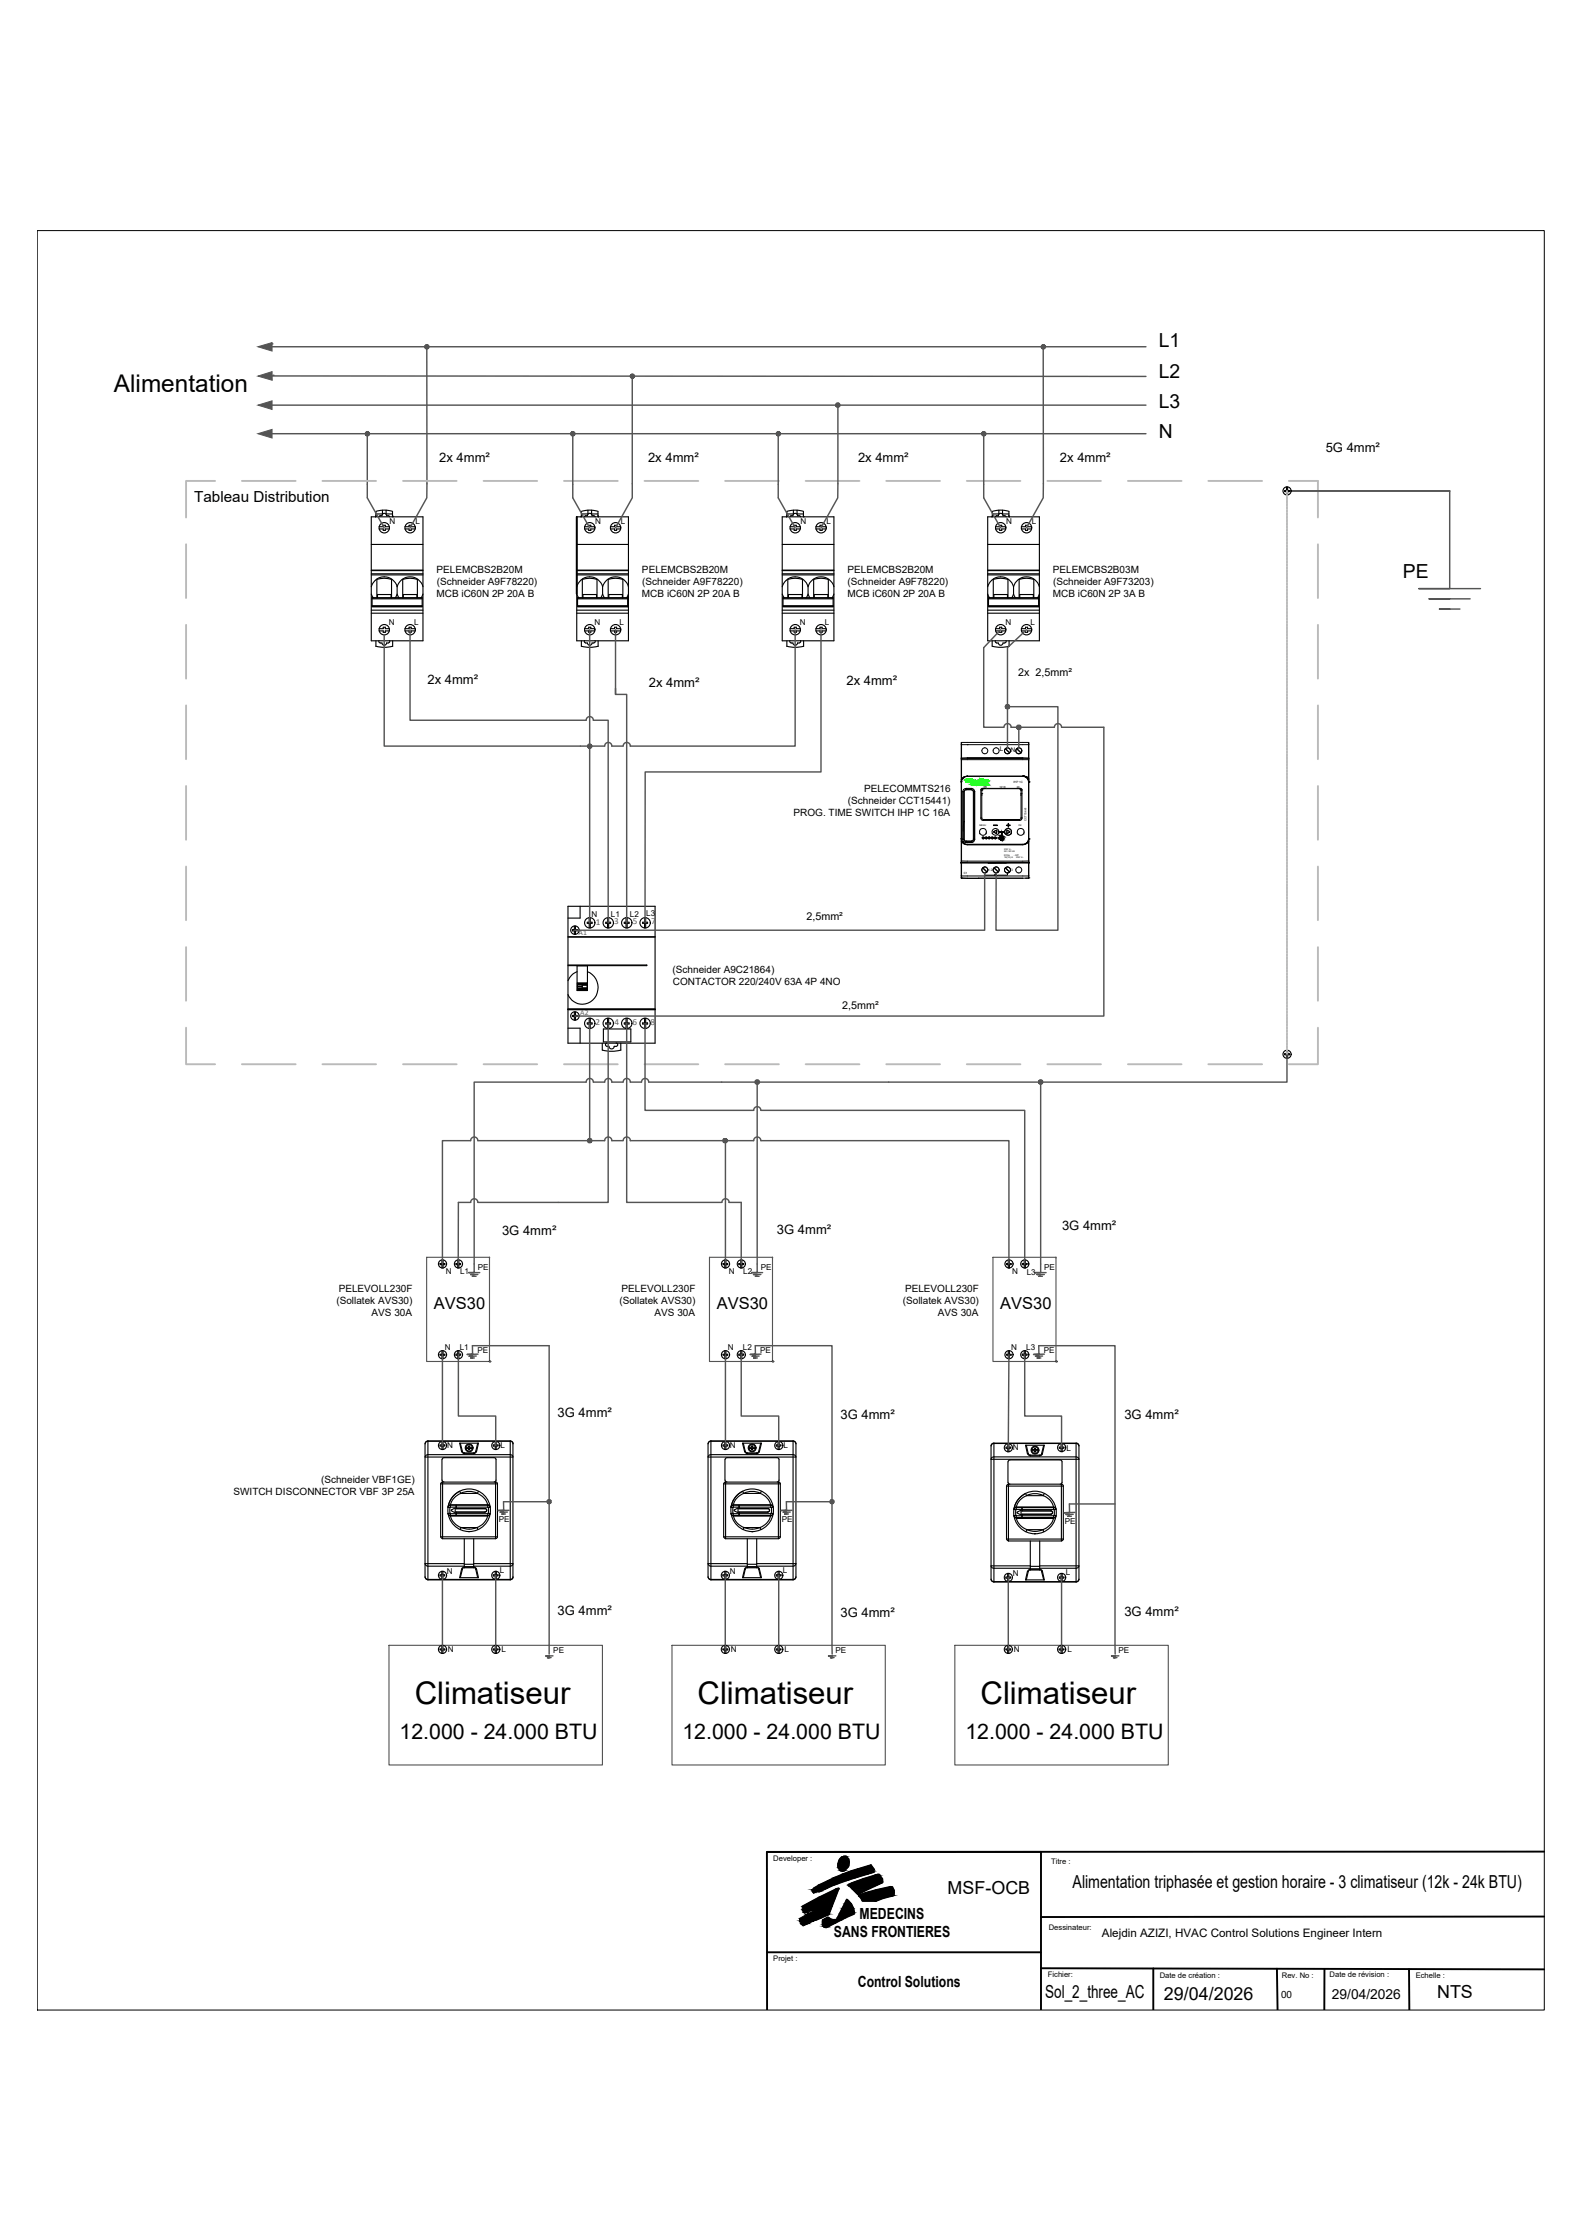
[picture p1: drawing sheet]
<svg xmlns="http://www.w3.org/2000/svg" width="210mm" height="297mm" viewBox="0 0 210 297" stroke-linecap="round" stroke-linejoin="round" font-family="sans-serif">
<defs><g id="words">
<g font-size="4.1">
<text x="55" y="226">Climatiseur</text>
<text x="92.5" y="226">Climatiseur</text>
<text x="130.1" y="226">Climatiseur</text>
</g>
<text font-size="3.2" x="15.1" y="52.1">Alimentation</text>
<g font-size="2.8">
<text x="53" y="230.8">12.000 - 24.000 BTU</text>
<text x="90.5" y="230.8">12.000 - 24.000 BTU</text>
<text x="128.1" y="230.8">12.000 - 24.000 BTU</text>
</g>
<g font-size="2.6">
<text x="153.7" y="46">L1</text>
<text x="153.8" y="50.2">L2</text>
<text x="153.7" y="58">N</text>
<text x="153.8" y="54.1">L3</text>
<text x="186.1" y="76.7">PE</text>
</g>
<g font-size="2.4">
<text x="125.7" y="251.2">MSF-OCB</text>
<text x="142.3" y="250.5">Alimentation triphasée et gestion horaire - 3 climatiseur (12k - 24k BTU)</text>
<text x="138.7" y="265.1">Sol_2_three_AC</text>
<text x="154.4" y="265.4">29/04/2026</text>
<text x="190.7" y="265.1">NTS</text>
</g>
<g font-size="2.2">
<text x="57.6" y="173.6">AVS30</text>
<text x="95.1" y="173.6">AVS30</text>
<text x="132.7" y="173.6">AVS30</text>
</g>
<g font-size="2">
<text x="25.8" y="66.7">Tableau Distribution</text>
<text x="110.6" y="257">SANS FRONTIERES</text>
<text x="114.1" y="254.6">MEDECINS</text>
<text x="113.8" y="263.6">Control Solutions</text>
</g>
<text font-size="1.8" x="176.7" y="265.2">29/04/2026</text>
<g font-size="1.7">
<text x="175.9" y="60">5G 4mm²</text>
<text x="58.3" y="61.3">2x 4mm²</text>
<text x="86" y="61.2">2x 4mm²</text>
<text x="113.8" y="61.3">2x 4mm²</text>
<text x="140.6" y="61.3">2x 4mm²</text>
<text x="56.7" y="90.7">2x 4mm²</text>
<text x="86.1" y="91.1">2x 4mm²</text>
<text x="112.3" y="90.9">2x 4mm²</text>
<text x="66.6" y="163.8">3G 4mm²</text>
<text x="103.1" y="163.7">3G 4mm²</text>
<text x="140.9" y="163.1">3G 4mm²</text>
<text x="74" y="188">3G 4mm²</text>
<text x="111.5" y="188.2">3G 4mm²</text>
<text x="149.2" y="188.3">3G 4mm²</text>
<text x="74" y="214.3">3G 4mm²</text>
<text x="111.5" y="214.5">3G 4mm²</text>
<text x="149.2" y="214.4">3G 4mm²</text>
</g>
<text font-size="1.5" x="146.2" y="257">Alejdin AZIZI, HVAC Control Solutions Engineer Intern</text>
<g font-size="1.4">
<text x="135.1" y="89.6">2x 2,5mm²</text>
<text x="107" y="122">2,5mm²</text>
<text x="111.7" y="133.9">2,5mm²</text>
</g>
<g font-size="1.3">
<text x="57.9" y="76">PELEMCBS2B20M</text>
<text x="57.9" y="77.6">(Schneider A9F78220)</text>
<text x="85.2" y="76">PELEMCBS2B20M</text>
<text x="85.2" y="77.6">(Schneider A9F78220)</text>
<text x="112.4" y="76">PELEMCBS2B20M</text>
<text x="112.5" y="77.6">(Schneider A9F78220)</text>
<text x="139.7" y="76">PELEMCBS2B03M</text>
<text x="139.7" y="77.6">(Schneider A9F73203)</text>
<text x="57.9" y="79.2">MCB iC60N 2P 20A B</text>
<text x="85.2" y="79.2">MCB iC60N 2P 20A B</text>
<text x="112.4" y="79.2">MCB iC60N 2P 20A B</text>
<text x="139.7" y="79.2">MCB iC60N 2P 3A B</text>
<text x="112.5" y="106.6">(Schneider CCT15441)</text>
<text x="114.6" y="105.1">PELECOMMTS216</text>
<text x="105.3" y="108.3">PROG. TIME SWITCH IHP 1C 16A</text>
<text x="89.2" y="129">(Schneider A9C21864)</text>
<text x="89.3" y="130.6">CONTACTOR 220/240V 63A 4P 4NO</text>
<text x="44.6" y="173">(Sollatek AVS30)</text>
<text x="44.9" y="171.4">PELEVOLL230F</text>
<text x="82.2" y="173">(Sollatek AVS30)</text>
<text x="82.5" y="171.4">PELEVOLL230F</text>
<text x="119.8" y="173">(Sollatek AVS30)</text>
<text x="120.1" y="171.4">PELEVOLL230F</text>
<text x="49.3" y="174.6">AVS 30A</text>
<text x="86.9" y="174.6">AVS 30A</text>
<text x="124.4" y="174.6">AVS 30A</text>
<text x="42.6" y="196.8">(Schneider VBF1GE)</text>
<text x="31" y="198.4">SWITCH DISCONNECTOR VBF 3P 25A</text>
<text x="170" y="265">00</text>
</g>
<g font-size="1.2" fill="#397272">
<text x="79" y="122.7">1</text>
<text x="81.5" y="122.6">3</text>
<text x="84" y="122.6">5</text>
<text x="86.4" y="122.6">7</text>
<text x="79" y="136">2</text>
<text x="81.5" y="136">4</text>
<text x="83.9" y="136">6</text>
<text x="86.3" y="136">8</text>
</g>
<g font-size="1.1">
<text x="51.7" y="69.6">N</text>
<text x="55.1" y="69.5">L</text>
<text x="79" y="69.6">N</text>
<text x="82.4" y="69.5">L</text>
<text x="106.2" y="69.6">N</text>
<text x="109.7" y="69.5">L</text>
<text x="133.5" y="69.6">N</text>
<text x="136.9" y="69.5">L</text>
<text x="51.6" y="83">N</text>
<text x="54.9" y="82.9">L</text>
<text x="78.9" y="83">N</text>
<text x="82.2" y="82.9">L</text>
<text x="106.1" y="83">N</text>
<text x="109.5" y="82.9">L</text>
<text x="133.4" y="83">N</text>
<text x="136.7" y="82.9">L</text>
<text x="78.5" y="121.6">N</text>
<text x="81.1" y="121.6">L1</text>
<text x="83.6" y="121.6">L2</text>
<text x="85.8" y="121.5">L3</text>
<text x="59.1" y="169">N</text>
<text x="61.1" y="169">L1</text>
<text x="63.4" y="168.5">PE</text>
<text x="96.7" y="169">N</text>
<text x="98.6" y="169">L2</text>
<text x="100.9" y="168.5">PE</text>
<text x="134.3" y="169">N</text>
<text x="136.2" y="169.1">L3</text>
<text x="138.5" y="168.5">PE</text>
<text x="59" y="179.1">N</text>
<text x="61" y="179.1">L1</text>
<text x="63.3" y="179.5">PE</text>
<text x="96.6" y="179.1">N</text>
<text x="98.6" y="179.1">L2</text>
<text x="100.9" y="179.5">PE</text>
<text x="134.2" y="179.1">N</text>
<text x="136.2" y="179.1">L3</text>
<text x="138.5" y="179.5">PE</text>
<text x="59.3" y="192.1">N</text>
<text x="66.4" y="192.1">L</text>
<text x="96.8" y="192.1">N</text>
<text x="104" y="192.1">L</text>
<text x="134.4" y="192.4">N</text>
<text x="141.5" y="192.4">L</text>
<text x="66.2" y="201.9">PE</text>
<text x="103.7" y="201.9">PE</text>
<text x="141.3" y="202.2">PE</text>
<text x="59.3" y="208.8">N</text>
<text x="66.3" y="208.7">L</text>
<text x="96.8" y="208.8">N</text>
<text x="103.9" y="208.7">L</text>
<text x="134.4" y="209">N</text>
<text x="141.4" y="209">L</text>
<text x="59.4" y="219.2">N</text>
<text x="66.6" y="219.2">L</text>
<text x="73.4" y="219.3">PE</text>
<text x="97" y="219.2">N</text>
<text x="104.1" y="219.2">L</text>
<text x="110.8" y="219.3">PE</text>
<text x="134.5" y="219.2">N</text>
<text x="141.6" y="219.2">L</text>
<text x="148.4" y="219.3">PE</text>
</g>
<g font-size="1" fill="#397272">
<text x="76.8" y="124.1">A1</text>
<text x="77" y="134.6">A2</text>
</g>
<g font-size="1">
<text x="102.6" y="246.9">Developer :</text>
<text x="139.5" y="247.2">Titre :</text>
<text x="139.2" y="256">Dessinateur:</text>
<text x="102.6" y="260.2">Projet :</text>
<text x="139" y="262.2">Fichier:</text>
<text x="153.9" y="262.4">Date de création :</text>
<text x="170.1" y="262.4">Rev. No :</text>
<text x="176.4" y="262.3">Date de révision :</text>
<text x="187.8" y="262.5">Echelle :</text>
</g>
<g font-size=".8">
<text x="132.7" y="99.7">L</text>
<text x="134.1" y="99.7">N</text>
</g>
<g font-size=".4">
<text x="130.5" y="104.5">06</text>
<text x="132.6" y="104.5">1218</text>
<text x="134.5" y="103.9">IHP 1C</text>
<text x="134.9" y="104.5">24</text>
<text x="136.2" y="108.9" transform="rotate(-90 136.2 108.9)">CCT15441</text>
<text x="127.9" y="116">C1</text>
<text x="131.1" y="115.6">1</text>
<text x="131.5" y="115.6">2</text>
<text x="134.2" y="115.6">3</text>
</g>
<g font-size=".3">
<text x="129.9" y="109.6">MENU</text>
<text x="133.2" y="113.8">16(10) A</text>
<text x="133.3" y="112.8">230 V~</text>
<text x="133.3" y="113.1">50 / 60 Hz</text>
<text x="133.3" y="113.5">R10a</text>
<text x="134.5" y="113.5">- 30T</text>
<text x="134.8" y="113.8">250 V~</text>
<text x="135.1" y="109.6">OK</text>
</g>
</g></defs>
<!-- layer: 01_Puissance -->
<g fill="none" stroke="#545454" stroke-width=".19">
<path d="M36.1 45.6h.1M36.1 53.7h115.9M36.1 57.5h115.9M36.1 49.9h115.9M36.1 46h115.9M36.2 49.8h.1M48.7 57.5v8.5l2.3 4M56.6 46v20l-2.2 4M76 57.5v8.5l2.2 4M83.9 49.9v16.1l-2.2 4M103.3 57.5v8.5l2.2 4M111.2 53.7v12.3l-2.3 4"/>
<path d="M192.3 65.1v13h-4h8.1M192.3 79.4h-2.7h5.5M51 84.3v14.7h29.2a.48 .48 0 0 1 .5-.5 .48 .48 0 0 1 .5 .5h1.5M54.4 83.6v12h23.4M77.8 95.5a.48 .48 0 0 1 .4-.4 .48 .48 0 0 1 .5 .4M78.2 83.6v38.8M78.7 95.6h2v26.8M81.7 83.6v8.5h1.4v30.3M81.7 91.3v.8M105.5 83.6v15.4h-21.9a.47 .47 0 0 0-.4-.5 .47 .47 0 0 0-.5 .5M108.9 83.6v18.8h-23.3v20M192.3 80.8h-1.3h2.7"/>
<path d="M78.2 135.8v15.5M80.7 135.8v23.7h-17.3a.48 .48 0 0 0-.5-.5 .48 .48 0 0 0-.5 .5h-1.6v8.2M83.1 135.8v23.7h12.7M85.6 135.8v11.5h14.4a.48 .48 0 0 1 .5-.5 .48 .48 0 0 1 .5 .5h35v20.4M170.8 139.9v3.7h-84.7a.48 .48 0 0 0-.5-.5 .48 .48 0 0 0-.5 .4l-1.5 .1a.47 .47 0 0 0-.4-.5 .47 .47 0 0 0-.5 .4M82.7 143.6l-1.5-.1a.48 .48 0 0 0-.5-.4 .48 .48 0 0 0-.5 .5l-1.5-.1a.48 .48 0 0 0-.5-.4 .48 .48 0 0 0-.4 .5h-14.9v25.2h-.7h1.5M82.7 151.3h-1.5a.48 .48 0 0 0-.5-.5 .48 .48 0 0 0-.5 .5h-16.8a.48 .48 0 0 0-.5-.5 .48 .48 0 0 0-.5 .5h-3.7v16.4M82.7 151.3a.47 .47 0 0 1 .5-.5 .47 .47 0 0 1 .4 .5h16.4a.48 .48 0 0 1 .5-.5 .48 .48 0 0 1 .5 .5h32.9v16.4M95.8 159.5a.48 .48 0 0 1 .5-.5 .48 .48 0 0 1 .4 .5h1.6v8.2M96.3 151.3v16.4M100.5 143.6v25.2h-.8h1.5M138.1 143.6v25.2h-.7h1.4"/>
<path d="M58.7 179.7v12.1M60.8 179.7v8.2h5v3.9M62.7 179.9h-.5h1M62.9 169.1h-.5h1M62.9 169.3h-.2h.5M63.4 179.6l-1.4 .1h.7v-1.2h10.2v20.7h-6.1v1.2h-.7h1.4M64.9 166.8v.1M96.3 179.7v12.1M98.3 179.7v8.2h5v3.9M100.3 179.9h-.5h.9M100.5 169.1h-.5h1M100.5 169.3h-.3h.5"/>
<path d="M101 179.6l-1.5 .1h.7v-1.2h10.2v20.7M102.5 166.8v.1M133.9 179.7l-.1 12.4M136 179.7v8.2h4.9v4.2M137.8 179.9h-.4h.9M138.1 169.1h-.5h1M138.1 169.3h-.3h.5M138.6 179.6l-1.5 .1h.7v-1.2h10.1l.1 40.9M140.1 166.8v.1M62.7 180.2h-.2h.4M64.9 180.6h.1M72.9 199.2v20.2"/>
<path d="M100.3 180.2h-.3h.5M102.5 180.6h.1M137.9 180.2h-.3h.5M140.1 180.6h.1M147.9 199.5h-6v1.2h-.7l1.4-.1M58.7 209v9.8M65.8 209v9.8M66.8 200.9h-.2h.5M67.3 200.6h-1h.5M72.9 219.7h-.5h1M73.1 219.9h-.5h.3M96.2 209v9.8"/>
<path d="M103.3 209v9.8M104.4 200.9h-.3h.5M104.8 200.6h-.9h.5M105.1 200.4h-1.5h.8l-.1-1.2h6.1v20.2M110.4 219.7h-.5h1M110.7 219.9h-.5h.2M133.8 209.3v9.5M140.9 209.3v9.5M141.9 200.9h-.5h1M141.9 201.2h-.2h.5M148 219.7h-.5h.9M148.2 219.9h-.5h.3"/>
</g>
<g fill="#545454" stroke="#545454" stroke-width=".13">
<path d="M34.2 53.7l1.9-.5v1.1z"/>
<path d="M34.2 57.5l1.9-.5v1.1z"/>
<path d="M34.2 49.9l1.9-.6v1.1z"/>
<path d="M34.2 46l1.9-.5v1.1z"/>
<path d="M56.6 46h.3v-.1zM56.8 45.8l.1 .1-.3 .1zM56.6 45.7v.3l.2-.2z"/>
<path d="M56.5 45.8l.1 .2v-.3zM56.5 45.8l.1 .2-.2-.1zM56.4 45.9v.1h.2z"/>
<path d="M56.4 46v.2l.2-.2zM56.4 46.2l.2-.2-.1 .3zM56.6 46l-.1 .3h.1z"/>
<path d="M56.6 46v.3h.2zM56.6 46l.3 .2-.1 .1zM56.6 46l.3 .2v-.2z"/>
<path d="M48.7 57.5h.3v-.1zM48.9 57.3l.1 .1-.3 .1zM48.7 57.3v.2l.2-.2z"/>
<path d="M48.6 57.3l.1 .2v-.2zM48.6 57.3l.1 .2-.2-.1zM48.5 57.4v.1h.2z"/>
<path d="M48.5 57.5v.2l.2-.2zM48.5 57.7l.2-.2-.1 .3zM48.7 57.5l-.1 .3h.1z"/>
<path d="M48.7 57.5v.3h.2zM48.7 57.5l.3 .2-.1 .1zM48.7 57.5l.3 .2v-.2z"/>
<path d="M72.9 199.2h.2v-.1zM73 199l.1 .1-.2 .1zM72.8 199l.1 .2 .1-.2z"/>
<path d="M72.7 199l.2 .2-.1-.2zM72.7 199l.2 .2-.3-.1zM72.6 199.1v.1h.3z"/>
<path d="M72.6 199.2v.2l.3-.2zM72.6 199.4l.3-.2-.2 .3zM72.9 199.2l-.2 .3h.2z"/>
<path d="M72.9 199.2v.3h.1zM72.9 199.2l.2 .2-.1 .1zM72.9 199.2l.2 .2v-.2z"/>
<path d="M83.9 49.9h.3l-.1-.1zM84 49.7l.1 .1-.2 .1zM83.9 49.6v.3l.1-.2z"/>
<path d="M83.8 49.7l.1 .2v-.3zM83.7 49.8l.1-.1 .1 .2zM83.7 49.8l-.1 .1h.3z"/>
<path d="M83.6 49.9l.1 .1 .2-.1zM83.7 50l.2-.1-.1 .3zM83.9 49.9l-.1 .3h.1z"/>
<path d="M83.9 49.9v.3h.1zM83.9 49.9l.2 .1-.1 .2zM83.9 49.9l.2 .1 .1-.1z"/>
<path d="M76 57.5h.3l-.1-.1zM76.1 57.3l.1 .1-.2 .1zM76 57.3v.2l.1-.2z"/>
<path d="M75.8 57.3l.2 .2v-.2zM75.8 57.3l.2 .2-.2-.1zM75.8 57.4l-.1 .1h.3z"/>
<path d="M75.7 57.5l.1 .2 .2-.2zM75.8 57.7l.2-.2-.2 .3zM76 57.5l-.2 .3h.2z"/>
<path d="M76 57.5v.3h.1zM76 57.5l.2 .2-.1 .1zM76 57.5l.2 .2 .1-.2z"/>
<path d="M111.2 53.7h.2v-.1zM111.3 53.5l.1 .1-.2 .1zM111.2 53.5v.2l.1-.2z"/>
<path d="M111 53.5l.2 .2v-.2zM111 53.5l.2 .2-.3-.1zM110.9 53.6v.1h.3z"/>
<path d="M110.9 53.7v.2l.3-.2zM110.9 53.9l.3-.2-.2 .3zM111.2 53.7l-.2 .3h.2z"/>
<path d="M111.2 53.7v.3h.1zM111.2 53.7l.2 .2-.1 .1zM111.2 53.7l.2 .2v-.2z"/>
<path d="M103.3 57.5h.3l-.1-.1zM103.4 57.3l.1 .1-.2 .1zM103.3 57.3v.2l.1-.2z"/>
<path d="M103.1 57.3l.2 .2v-.2zM103.1 57.3l.2 .2-.3-.1zM103 57.4v.1h.3z"/>
<path d="M103 57.5v.2l.3-.2zM103 57.7l.3-.2-.2 .3zM103.3 57.5l-.2 .3h.2z"/>
<path d="M103.3 57.5v.3h.1zM103.3 57.5l.2 .2-.1 .1zM103.3 57.5l.2 .2 .1-.2z"/>
<path d="M78.2 99h.3v-.1zM78.4 98.7l.1 .2-.3 .1zM78.2 98.7v.3l.2-.3z"/>
<path d="M78.1 98.7l.1 .3v-.3zM78.1 98.7l.1 .3-.2-.1zM78 98.9v.1h.2z"/>
<path d="M78 99v.1l.2-.1zM78 99.1l.2-.1-.1 .2zM78.2 99l-.1 .2 .1 .1z"/>
<path d="M78.2 99v.3l.2-.1zM78.2 99l.3 .1-.1 .1zM78.2 99l.3 .1v-.1z"/>
<path d="M78.2 151.3h.3v-.1zM78.4 151.1l.1 .1-.3 .1zM78.2 151.1v.2l.2-.2z"/>
<path d="M78.1 151.1l.1 .2v-.2zM78.1 151.1l.1 .2-.2-.1zM78 151.2v.1h.2z"/>
<path d="M78 151.3v.2l.2-.2zM78 151.5l.2-.2-.1 .3zM78.2 151.3l-.1 .3h.1z"/>
<path d="M78.2 151.3v.3h.2zM78.2 151.3l.3 .2-.1 .1zM78.2 151.3l.3 .2v-.2z"/>
<path d="M96.2 151.3h.3v-.1zM96.4 151.1l.1 .1-.3 .1zM96.2 151.1v.2l.2-.2z"/>
<path d="M96.1 151.1l.1 .2v-.2zM96.1 151.1l.1 .2-.2-.1zM96 151.2l-.1 .1h.3z"/>
<path d="M95.9 151.3l.1 .2 .2-.2zM96 151.5l.2-.2-.1 .3zM96.2 151.3l-.1 .3h.1z"/>
<path d="M96.2 151.3v.3h.2zM96.2 151.3l.3 .2-.1 .1zM96.2 151.3l.3 .2v-.2z"/>
<path d="M100.5 143.6h.3l-.1-.2zM100.6 143.3l.1 .1-.2 .2zM100.5 143.3v.3l.1-.3z"/>
<path d="M100.3 143.3l.2 .3v-.3zM100.3 143.3l.2 .3-.3-.2zM100.2 143.4v.2h.3z"/>
<path d="M100.2 143.6v.1l.3-.1zM100.2 143.7l.3-.1-.2 .2zM100.5 143.6l-.2 .2h.2z"/>
<path d="M100.5 143.6v.2h.1zM100.5 143.6l.2 .1-.1 .1zM100.5 143.6l.2 .1 .1-.1z"/>
<path d="M138.1 143.6h.3l-.1-.2zM138.2 143.3l.1 .1-.2 .2zM138.1 143.3v.3l.1-.3z"/>
<path d="M137.9 143.3l.2 .3v-.3zM137.9 143.3l.2 .3-.3-.2zM137.8 143.4v.2h.3z"/>
<path d="M137.8 143.6v.1l.3-.1zM137.8 143.7l.3-.1-.2 .2zM138.1 143.6l-.2 .2h.2z"/>
<path d="M138.1 143.6v.2h.1zM138.1 143.6l.2 .1-.1 .1zM138.1 143.6l.2 .1 .1-.1z"/>
<path d="M110.4 199.2h.3l-.1-.1zM110.5 199l.1 .1-.2 .1zM110.4 199v.2l.1-.2z"/>
<path d="M110.2 199l.2 .2v-.2zM110.2 199l.2 .2-.2-.1zM110.2 199.1l-.1 .1h.3z"/>
<path d="M110.1 199.2l.1 .2 .2-.2zM110.2 199.4l.2-.2-.1 .3zM110.4 199.2l-.1 .3h.1z"/>
<path d="M110.4 199.2v.3h.1zM110.4 199.2l.2 .2-.1 .1zM110.4 199.2l.2 .2 .1-.2z"/>
</g>
<!-- layer: 03_Symbole -->
<g fill="none" stroke="#000" stroke-width=".13">
<path d="M127.5 98.8h9M127.6 98.5l-.1 15.9M127.6 98.5v2.1M127.6 98.5h8.9M128.3 98.8h.1M133.4 99.3l.5 .6M133.4 99.3l.6 .6M134.9 99.3l.6 .6M136.5 98.5v15.9M136.5 98.5v2.1M127.5 114.4h9.1v.1h-9.1zM127.5 103.7h.1"/>
<path d="M127.5 114.4h.1M127.5 111.3h.1M127.5 116.5h.1M127.5 114.5v2M127.5 111.6h.1M127.5 116.2h.1M127.5 114.2h.1M127.5 103.4h.1M127.5 103.8h.1M127.6 111.4l.1 .3M127.6 111.2v.4a.82 .82 0 0 0 .7 .4h-.1M127.6 100.6l-.1 .1"/>
<path d="M127.6 111.6a.78 .78 0 0 0 .7 .5h7.4a.84 .84 0 0 0 .8-.5M127.6 111.2a.73 .73 0 0 0 .7 .8h7.4a.76 .76 0 0 0 .8-.8M127.6 114.2v.2M127.6 100.6v.2M127.6 116.2v.3M127.6 114.4h.1M127.6 116.5h2.3M127.6 103.4l-.1 .4M127.6 100.8v2.6M127.6 103.8v7.4M127.6 111.6v2.6M127.6 114.5v1.7"/>
<path d="M127.6 116.5h.1M127.6 100.8h8.9M127.6 116.2h8.9M127.6 114.2h8.9M127.6 100.8h-.1M127.7 103.3h.1M127.7 111.7h.1M127.7 103.2h.1M127.7 103.2l-.2 .5M127.7 111.3a.43 .43 0 0 0 .5 .5M127.7 105v6.3M127.7 105h.1"/>
<path d="M127.8 105h.1M127.8 111.4h.1M127.8 105v6.3M127.8 111.3h-.1M127.8 103.2l-.2 .2-.1 .4M127.8 103.2h.1M127.8 103.1h.1M127.9 111.9h.1M127.9 103.1l-.3 .3M127.9 103.1h.1M127.9 111.9l.1 .1M127.9 109l-.1 1.2"/>
<path d="M127.9 109h.1M127.9 109v2.1a.33 .33 0 0 0 .3 .5M128 104.8l.9-.1 .2 .1 .1 .2v6.3l-.2 .3h-.8a.54 .54 0 0 1-.3-.7v-5.8zM128 111.7h.2M128.1 111.7h.1M128.1 104.7h.9M128.2 104.6l-.3 .1-.2 .3M128.2 104.8a.46 .46 0 0 0-.3 .6v3.6M128.2 111.7v.1M128.2 111.7h.7M128.2 104.6h.7M128.2 104.6v.2"/>
<path d="M128.2 111.6v.1M128.2 111.8h.7M128.2 111.6h.7M128.2 104.8h.7M128.3 103h.1M128.3 103l-.5 .2M128.3 103a.76 .76 0 0 0-.7 .8M128.3 112h7.4M128.3 100.5v.1M128.3 102.9v.1M128.3 103h7.4M128.3 100.6h8.2"/>
<path d="M128.3 100.5l8.2 .1M128.3 100.6h-.7M128.3 100.5l-.8 .1M128.3 100.6h7.4M128.9 104.6a.47 .47 0 0 1 .4 .4M128.9 104.8l.2 .2M128.9 111.7v.1M128.9 104.6v.2M128.9 111.6v.1M129 111.7h-.1M129.1 111.3v.2l-.2 .1M129.1 111.3h.2"/>
<path d="M129.1 105h.2M129.1 105v6.3M129.3 105v6.3M129.3 111.3l-.2 .4-.2 .1M130 110.6h.1M130.1 108.5a.29 .29 0 0 0 .4 .3M130.1 104.8v3.7M130.1 104.8h.2M130.3 105.3h.1M130.3 108.5l.2 .2M130.3 104.8h.1M130.3 104.8v3.7h-.2"/>
<path d="M130.4 104.6h-.2l-.1 .2M130.4 104.6h5M130.4 104.6h.1M130.4 115.2l.5 .5M130.4 111.3h.1M130.4 115.1l.6 .6M130.5 104.6l-.2 .2M130.5 104.6h.1M130.5 104.6h4.8M130.5 108.7h4.8M130.5 108.8h4.8M130.5 108.7v.1"/>
<path d="M130.6 111.2h.1M130.6 111.2l-.2 .1M130.6 115.8l.1 .3h1.3M130.8 111.3h.1M130.9 110.6h-.1M131 111.2h.1M131 111.2l-.2 .1M131.6 111.1h.1v.1h-.1zM131.6 111.3h.1M131.6 110.6h.1M131.8 111.2h.1M131.8 111.2l-.2 .1"/>
<path d="M131.8 110.4l.5-.2-.1 .4zM131.9 115.2l.5 .5M131.9 115.1l.6 .6M132 111.3h.1M132.2 115.8v.2l.1 .2M132.2 111.2h.1M132.2 111.2l-.2 .1M132.5 110.6h.1M132.6 110.4h.6a.22 .22 0 0 0-.3 0 .22 .22 0 0 0 0 .3 .24 .24 0 0 0 0-.3 .24 .24 0 0 0-.3 0zM132.6 111.2h.2h-.1l.1 .3zM132.8 110.9a.3 .3 0 0 1 .3 .2 .3 .3 0 0 1-.1 .3v.1l.1-.5-.1 .2v-.3l-.1 .2v-.2v.3l-.1-.3v.3zM133.3 114.4l-2.2 .1h2.4"/>
<path d="M133.3 110.6h.1M133.4 115.2l.5 .5M133.4 115.1l.6 .6M133.6 110.1l.4 .3-.4 .2zM133.7 115.8l-.1 .3h-1.2M134.2 110.6h.1M135 110.6h.1M135.3 104.6l.2 .2M135.3 104.6h.1M135.3 108.7v.1M135.4 104.6h.1l.1 .2M135.4 104.6h-.1"/>
<path d="M135.5 105.3h.1M135.5 108.5h.1M135.5 108.5l-.2 .2M135.5 104.8h.1M135.5 104.8v3.7M135.6 108.5a.29 .29 0 0 1-.3 .3M135.6 104.8v3.7M135.6 104.8h-.1M135.7 103a.8 .8 0 0 1 .8 .8M135.7 103h.1M135.7 114.4l-4.6 .1M135.7 102.9v.1"/>
<path d="M135.8 103a.78 .78 0 0 1 .7 .8M135.8 103h.1M135.9 103h.1M135.9 110.6l-.1 .1M136 103l.2 .1M136.1 116.5h.4M136.1 103.1h.1M136.2 103.1l.3 .3M136.2 103.1h.1M136.2 111.9h.1M136.3 111.8h.1M136.3 103.3h.1"/>
<path d="M136.4 103.3h.1M136.4 111.7h.1M136.4 103.3l.1 .3M136.5 100.6v.1M136.5 114.2v.2M136.5 100.6v.2M136.5 116.2v.3M136.5 114.4h.1M136.5 116.5h-8.2M136.5 103.4v.4M136.5 100.8v2.6M136.5 103.8v7.4"/>
<path d="M136.5 111.6v2.6M136.5 114.5v1.7M136.5 116.5h.1M136.5 111.6h.1M136.5 114.2h.1M136.5 103.4h.1M136.5 100.8h.1M136.5 103.8h.1M136.5 111.2h.1M136.5 111.2l-.1 .4a.82 .82 0 0 1-.6 .4l.4-.1M136.5 103.7h.1M136.5 111.3h.1"/>
<path d="M136.5 111.3l-.2 .5M136.5 114.5v2M136.5 111.3v.3M136.5 116.2h.1"/>
<circle cx="130.7" cy="99.6" r=".4"/>
<circle cx="132.2" cy="99.6" r=".4"/>
<circle cx="133.7" cy="99.6" r=".4"/>
<circle cx="135.2" cy="99.6" r=".4"/>
<circle cx="130.4" cy="110.4" r=".46"/>
<circle cx="130.5" cy="111.1" r=".14"/>
<circle cx="130.5" cy="111.2" r=".09"/>
<circle cx="130.7" cy="115.4" r=".39"/>
<circle cx="130.9" cy="111.1" r=".14"/>
<circle cx="130.9" cy="111.2" r=".09"/>
<circle cx="131.3" cy="111.2" r=".14"/>
<circle cx="131.3" cy="111.1" r=".11"/>
<circle cx="131.3" cy="111.2" r=".09"/>
<circle cx="131.7" cy="111.2" r=".14"/>
<circle cx="132" cy="111.2" r=".09"/>
<circle cx="132.1" cy="111.2" r=".14"/>
<circle cx="132.1" cy="110.4" r=".45"/>
<circle cx="132.2" cy="115.4" r=".39"/>
<circle cx="133.7" cy="115.4" r=".39"/>
<circle cx="133.7" cy="115.4" r=".4"/>
<circle cx="133.8" cy="110.4" r=".45"/>
<circle cx="135.2" cy="115.4" r=".39"/>
<circle cx="135.4" cy="110.4" r=".45"/>
</g>
<g fill="none" stroke="#000" stroke-width=".15">
<path d="M49.3 78.8l.2 .5M49.3 77.8a1.78 1.78 0 0 1 1.7-1.3 1.78 1.78 0 0 1 1.7 1.3M49.3 68.6h6.8v16.4h-6.8zM49.3 76.3h6.8M49.3 76.1h6.8M49.3 75.7h6.8M49.3 75.6h6.8M49.3 72.2h6.8M49.4 79.3h6.6v1.2h-6.6zM49.4 79.4h6.6M49.4 79.3h6.6M49.9 67.9v.6"/>
<path d="M49.9 68.5l-.1 .1M49.9 68.4v.1M50 79.3v-2.4a3.3 3.3 0 0 1 2 0v2.4M50.1 79.3v-.4h1.8v.4M50.3 69.9h.5v-.2h.3v.2h.6M50.3 70.2h.5v.2h.3v-.2h.6M50.7 68.4l-.4 .1v.1M50.7 68.4a.31 .31 0 0 1 .3-.3 .31 .31 0 0 1 .3 .3M50.7 67.7v.5h-.8M51.2 67.7v.5h.9M51.3 68.4l.3 .1 .1 .1M52.1 67.9v.7"/>
<path d="M52.1 67.8a3.8 3.8 0 0 0-2.2 0M52.1 68.4l.1 .2M52.7 78.8l.2 .5M52.7 77.8v1l-.2 .5M52.7 77.8a1.78 1.78 0 0 1 1.7-1.3 1.78 1.78 0 0 1 1.7 1.3M53.4 79.3v-2.4a3.3 3.3 0 0 1 2 0v2.4M53.5 79.3v-.4h1.8v.4M53.7 69.9h.6v-.2h.3v.2h.5M53.7 70.2h.6v.2h.3v-.2h.5M56.1 78.8l-.2 .5M76.5 78.8l.3 .5M76.5 77.8a1.78 1.78 0 0 1 1.7-1.3 1.78 1.78 0 0 1 1.8 1.3"/>
<path d="M76.5 68.6h6.9v16.4h-6.9zM76.5 76.3h6.9M76.5 76.1h6.9M76.5 75.7h6.9M76.5 75.6h6.9M76.5 72.2h6.9M76.6 79.3h6.7v1.2h-6.7zM76.6 79.4h6.7M76.6 79.3h6.7M77.1 67.9v.6M77.1 68.5v.1M77.2 68.5l-.1 .1"/>
<path d="M77.2 68.4v.1M77.3 79.3v-2.4a3.3 3.3 0 0 1 1.9 0v2.4M77.4 79.3v-.4h1.7v.4M77.6 70.2h.5v.2h.3v-.2h.5M77.6 69.9h.5v-.2h.3v.2h.5M77.9 68.4l-.3 .1-.1 .1M77.9 68.4a.31 .31 0 0 1 .3-.3 .31 .31 0 0 1 .4 .3M78 67.7v.5h-.9M78.5 67.7v.5h.8M78.5 68.4l.4 .1 .1 .1M79.3 67.9l.1 .7M79.4 67.8a3.8 3.8 0 0 0-2.3 0"/>
<path d="M79.4 68.4v.2M80 78.8l.2 .5M80 77.8v1l-.3 .5M80 77.8a1.78 1.78 0 0 1 1.7-1.3 1.78 1.78 0 0 1 1.7 1.3M80.7 79.3v-2.4a3.3 3.3 0 0 1 1.9 0v2.4M80.8 79.3v-.4h1.8v.4M81 70.2h.5v.2h.3v-.2h.5M81 69.9h.5v-.2h.3v.2h.5M83.4 78.8l-.3 .5M103.8 78.8l.2 .5M103.8 77.8a1.78 1.78 0 0 1 1.7-1.3 1.78 1.78 0 0 1 1.7 1.3M103.8 68.6h6.8v16.4h-6.8z"/>
<path d="M103.8 76.3h6.8M103.8 76.1h6.8M103.8 75.7h6.8M103.8 75.6h6.8M103.8 72.2h6.8M103.9 79.3h6.6v1.2h-6.6zM103.9 79.4h6.6M103.9 79.3h6.6M104.4 67.9v.7M104.4 68.4l-.1 .2M104.5 79.3v-2.4a3.3 3.3 0 0 1 2 0v2.4M104.6 79.3v-.4h1.8v.4"/>
<path d="M104.8 70.2h.6v.2h.2v-.2h.6M104.8 69.9h.6v-.2h.2v.2h.6M105.2 68.4l-.3 .1-.1 .1M105.2 68.4a.31 .31 0 0 1 .3-.3 .31 .31 0 0 1 .3 .3M105.3 67.7v.5h-.9M105.8 67.7v.5h.8M105.8 68.4l.4 .1v.1M106.6 67.9v.6M106.6 68.4v.1M106.6 68.5v.1M106.6 68.5l.1 .1M106.6 67.8a3.8 3.8 0 0 0-2.2 0"/>
<path d="M107.2 78.8l.3 .5M107.2 77.8v1l-.2 .5M107.2 77.8a1.78 1.78 0 0 1 1.7-1.3 1.78 1.78 0 0 1 1.7 1.3M108 79.3v-2.4a3.3 3.3 0 0 1 1.9 0v2.4M108 79.3v-.4h1.8v.4M108.3 70.2h.5v.2h.3v-.2h.5M108.3 69.9h.5v-.2h.3v.2h.5M110.6 78.8l-.2 .5M131 78.8l.3 .5M131 77.8a1.78 1.78 0 0 1 1.8-1.3 1.78 1.78 0 0 1 1.7 1.3M131 68.6h6.9v16.4h-6.9zM131 76.3h6.9"/>
<path d="M131 76.1h6.9M131 75.7h6.9M131 75.6h6.9M131 72.2h6.9M131.2 79.3h6.6v1.2h-6.6zM131.2 79.4h6.6M131.2 79.3h6.6M131.7 67.9l-.1 .7M131.7 68.4l-.1 .2M131.8 79.3v-2.4a3.3 3.3 0 0 1 1.9 0v2.4M131.9 79.3v-.4h1.8v.4M132.1 70.2h.5v.2h.3v-.2h.5"/>
<path d="M132.1 69.9h.5v-.2h.3v.2h.5M132.5 68.4l-.4 .1v.1M132.5 68.4a.31 .31 0 0 1 .3-.3 .31 .31 0 0 1 .3 .3M132.5 67.7v.5h-.8M133 67.7v.5h.9M133.1 68.4h.2M133.3 68.4l.2 .2M133.9 67.9v.6M133.9 68.4v.1M133.9 68.5v.1M133.9 67.8a3.8 3.8 0 0 0-2.2 0M134.5 78.8l.2 .5"/>
<path d="M134.5 77.8v1l-.3 .5M134.5 77.8a1.78 1.78 0 0 1 1.7-1.3 1.78 1.78 0 0 1 1.7 1.3M135.2 79.3v-2.4a3.3 3.3 0 0 1 2 0v2.4M135.3 79.3v-.4h1.8v.4M135.5 70.2h.6v.2h.2v-.2h.6M135.5 69.9h.6v-.2h.2v.2h.6M137.9 78.8l-.2 .5M170.7 64.6v.5h-.3v.1h.3v.5M170.8 64.6v.5h.3v.1h-.3v.5M49.3 81.4h6.8M49.3 80.9h6.8M49.4 80.5h6.6"/>
<path d="M49.4 80.4h6.6M49.9 85v.7l1.3 .2 .9-.2v-.7M50.3 85a.2 .2 0 0 0 .2 .3M50.3 83.7h.5v.2h.3v-.2h.6M50.3 83.4h.5v-.2h.3v.2h.6M50.4 85.3h.3a.31 .31 0 0 0 .3 .3 .31 .31 0 0 0 .3-.3h.2M51.7 85a.2 .2 0 0 1-.2 .3M53.7 83.7h.6v.2h.3v-.2h.5M53.7 83.4h.6v-.2h.3v.2h.5M76.5 81.4h6.9M76.5 80.9h6.9M76.6 80.5h6.7"/>
<path d="M76.6 80.4h6.7M77.1 85v.8M77.5 85a.2 .2 0 0 0 .2 .3M77.6 83.7h.5v.2h.3v-.2h.5M77.6 83.4h.5v-.2h.3v.2h.5M77.7 85.3h.2a.31 .31 0 0 0 .3 .3 .31 .31 0 0 0 .4-.3h.2M79 85a.2 .2 0 0 1-.2 .3M79.4 85v.7l-.9 .2-1.4-.2M81 83.7h.5v.2h.3v-.2h.5M81 83.4h.5v-.2h.3v.2h.5M103.8 81.4h6.8M103.8 80.9h6.8"/>
<path d="M103.9 80.5h6.6M103.9 80.4h6.6M104.4 85v.7l1.3 .2 .9-.2M104.8 85a.2 .2 0 0 0 .2 .3M104.8 83.7h.6v.2h.2v-.2h.6M104.8 83.4h.6v-.2h.2v.2h.6M105 85.3h.2a.31 .31 0 0 0 .3 .3 .31 .31 0 0 0 .3-.3h.2M106.2 85a.2 .2 0 0 1-.2 .3M106.6 85v.8M108.3 83.7h.5v.2h.3v-.2h.5M108.3 83.4h.5v-.2h.3v.2h.5M131 81.4h6.9"/>
<path d="M131 80.9h6.9M131.2 80.5h6.6M131.2 80.4h6.6M131.6 85l.1 .7 1.3 .2 .9-.2v-.7M132.1 85a.2 .2 0 0 0 .1 .3M132.1 83.7h.5v.2h.3v-.2h.5M132.1 83.4h.5v-.2h.3v.2h.5M132.2 85.3h.2M132.5 85.3a.31 .31 0 0 0 .3 .3 .31 .31 0 0 0 .3-.3h.2M133.5 85a.2 .2 0 0 1-.2 .3M135.5 83.7h.6v.2h.2v-.2h.6M135.5 83.4h.6v-.2h.2v.2h.6"/>
<path d="M132 116v.1M132.1 116v.1l-.1-.1M132.1 116h.1M75.4 120.2h11.5v18.2h-11.5zM75.4 136.4h1.6v2M75.4 133.9h11.5M75.4 128h10.4v.1h-10.4M75.4 124.3h11.5M76.2 122.9v.4h-.2v.2h.2v.5M76.2 134.2v.5h-.2v.2h.2v.4M76.4 122.9v.4h.2v.2h-.2v.5M76.4 134.2v.5h.2v.2h-.2v.4"/>
<path d="M76.6 128.9l-.6 .3-.6 .9M76.6 128.1h1.3v3.3h-1.3zM76.6 130.4h1.3v1h-1.3zM76.6 131.2h1.3M76.6 131.1h1.3M76.6 130.9h.6M76.6 130.8h.6M76.6 130.6h1.3M76.6 130.5h1.3M77 120.2v1.6h-1.6M77.9 131.2h-1.3h1.3M77.9 130.5h-1.3h1.3"/>
<path d="M77.9 130.7h-.7v.3h.7M77.9 128.9a2.19 2.19 0 0 1 1.3 3 2.19 2.19 0 0 1-3.1 1l-.2-.2-.5-.8M78.2 135.1v.6h-.3v.2h.3v.6M78.2 121.7v.7h-.3v.1h.3v.6M78.3 135.1v.6h.3v.2h-.3v.6M78.3 121.7v.7h.3v.1h-.3v.6M79.9 138.4v.9a4.7 4.7 0 0 0 2.5 0M80.1 136.5h3.6v1.7h-3.6zM80.6 138.4l-.3 .2 .3 .2M80.6 135.1v.6h-.2v.2h.2v.6M80.6 121.7v.7h-.2v.1h.2v.6M80.8 121.7v.7h.2v.1h-.2v.6"/>
<path d="M80.8 135.1v.6h.2v.2h-.2v.6M81.5 138.8a.35 .35 0 0 1-.4 .4 .35 .35 0 0 1-.3-.4h-.3M81.7 138.4h.2v.4h-.4M82.4 138.4v.9M83.1 135.1v.6h-.3v.2h.3v.6M83.1 121.7v.7h-.3v.1h.3v.6M83.2 135.1v.6h.3v.2h-.3v.6M83.2 121.7v.7h.3v.1h-.3v.6M85.5 135.1v.6h-.2v.2h.2v.6M85.5 121.7v.7h-.2v.1h.2v.6M85.7 135.1v.6h.2v.2h-.2v.6M85.7 121.7v.7h.2v.1h-.2v.6"/>
<path d="M170.7 139.3v.5h-.3v.1h.3v.5M170.8 139.3v.5h.3v.1h-.3v.5M58.6 167.2v.4h-.2v.2h.2v.4M58.6 179.2v.5h-.2v.1h.2v.5M58.8 167.2v.4h.2v.2h-.2v.4M58.8 179.2v.5h.2v.1h-.2v.5M60.7 167.2v.4h-.2v.2h.2v.4M60.7 179.2v.4h-.2v.2h.2v.5M60.9 167.2v.4h.2v.2h-.2v.4M60.9 179.2v.4h.2v.2h-.2v.5M96.2 167.2v.4h-.3v.2h.3v.4M96.2 179.2v.5h-.3v.1h.3v.5"/>
<path d="M96.3 167.2v.4h.2v.2h-.2v.4M96.3 179.2v.5h.2v.1h-.2v.5M98.3 167.2v.4h-.3v.2h.3v.4M98.3 179.2v.4h-.3v.2h.3v.5M98.4 167.2v.4h.3v.2h-.3v.4M98.4 179.2v.4h.3v.2h-.3v.5M133.8 167.2v.4h-.3v.2h.3v.4M133.8 179.2v.5h-.3v.1h.3v.5M133.9 167.2v.4h.3v.2h-.3v.4M133.9 179.2v.5h.3v.1h-.3v.5M135.9 167.2v.4h-.3v.2h.3v.4M135.9 179.2v.4h-.3v.2h.3v.5"/>
<path d="M136 167.2v.4h.3v.2h-.3v.4M136 179.2v.4h.3v.2h-.3v.5M56.5 193.1l.3-.1h10.9a.33 .33 0 0 1 .4 .3h-11.7zM56.5 191.3l.3-.1h10.9a.33 .33 0 0 1 .4 .3v17.7a.33 .33 0 0 1-.4 .3h-10.9l-.4-.2v-17.8zM56.8 191.2v18.4h10.9v-18.4M56.8 191.2h10.9M56.8 191.2l-.3 .1-.1 .2M58.5 196.9h7.5v7h-7.5zM58.6 193.6l.1 2.8v.1l.2 .1M58.6 191.2v.5h-.2v.1h.2v.5M58.7 196.6h7.1v7.5h-7.1zM58.7 196.6l-.1 .1-.1 .1"/>
<path d="M58.8 191.2v.5h.2v.1h-.2v.5M58.9 193.4h6.7M58.9 193.4l-.2 .1v.1M59.4 199.9l.3 .1M59.7 200v.7M59.8 199.9h.7M59.8 199.6h4.9M59.8 199.6v.3M59.8 199.9l-.1 .1M60.5 199.7v.5h3.8M60.5 199.9h4.2M60.5 199.7v.4"/>
<path d="M61.1 191.5l.2 1-.1 .1-.2-1.1h2.5l-.3 1.1M61.1 198.1l-.1-.2a2.73 2.73 0 0 0-1.5 2l.3-.3M61.1 198.1a2.28 2.28 0 0 0-1.3 1.5M61.1 198.1h2.2M61.1 198.1a2.51 2.51 0 0 1 2.3 0M61.3 192.5v.2l.3 .1M61.3 192.5l.3 .3M61.6 192.8v.1h1.3v-.1M61.6 192.8h1.3M61.8 192.2h.4v.1h.1M62.2 191.8v.2h-.4M62.2 191.9h.1"/>
<path d="M62.3 191.8v.2h.4M62.7 192.2h-.4v.1M63.1 192.5l-.2 .3M63.2 192.5l-.1 .2-.2 .1M63.3 198.1a2.28 2.28 0 0 1 1.4 1.5M63.4 191.5l-.3 1 .1 .1M63.5 197.9l-.2 .2M64.7 199.6v.3M64.7 199.6l.3 .3M64.7 199.9l.1 .1M64.8 200v.7M65 199.9l-.2 .1"/>
<path d="M65 200l-.3-.3h-4.9l-.3 .3M65.6 193.4l.1 .1 .1 .1M65.7 191.2v.5h-.2v.1h.2v.5M65.8 196.6l.1 .1 .1 .1M65.8 193.6v2.8l-.1 .1-.1 .1M65.8 191.2v.5h.3v.1h-.3v.5M67.7 191.2h.2l.2 .3M94.1 193.1l.2-.1h10.9l.3 .1 .1 .2h-11.7zM94.1 191.3l.2-.1h10.9a.36 .36 0 0 1 .4 .3v17.8l-.4 .2h-10.9h-.2l-.2-.3v-17.7zM94.3 191.2h10.9v18.4h-10.9zM94.3 191.2l-.3 .1v.2M96 196.9h7.5v7h-7.5z"/>
<path d="M96.2 191.2v.5h-.3v.1h.3v.5M96.2 193.6v2.8l.1 .1 .2 .1M96.3 196.6h7v7.5h-7zM96.3 196.6l-.2 .1-.1 .1M96.3 191.2v.5h.2v.1h-.2v.5M96.4 193.4h6.7M96.5 193.4l-.2 .1-.1 .1M97 199.9l.2 .1M97.3 199.9h.7M97.3 199.7h5M97.3 199.7v.2M97.3 199.9l-.1 .6 .1 .3"/>
<path d="M97.3 199.7l-.3 .3M97.3 199.6h4.9M97.3 199.6v.1M97.3 199.6l-.3 .3M98 199.7v.5l3.9-.1 .2 .3-.2 .2h-3.9v.4M98.1 199.9h4.2M98.1 199.7v.4M98.6 191.5l.3 1-.1 .1-.3-1.1h2.5l-.2 1.1M98.7 198.1l-.2-.2a2.9 2.9 0 0 0-1.5 2M98.7 198.1a2.19 2.19 0 0 0-1.4 1.5M98.7 198.1h2.2M98.7 198.1a2.51 2.51 0 0 1 2.2 0"/>
<path d="M98.8 192.5l.1 .2 .3 .1M98.9 192.5l.3 .3M99.2 192.8v.1h1.2v-.1M99.2 192.8h1.2M99.3 192.2h.4v.1h.2M99.7 191.8v.2h-.4M99.7 191.9h.2M99.9 191.8v.2h.3M100.2 192.2h-.3v.1M100.7 192.5l-.3 .3M100.8 192.5l-.1 .2-.3 .1M100.9 198.1a2.19 2.19 0 0 1 1.3 1.5"/>
<path d="M100.9 191.5l-.2 1 .1 .1M101 197.9l-.1 .2M102.2 199.6l.1 .1M102.3 199.6l.3 .3M102.3 199.7v.2M102.3 199.7l.3 .3M102.3 199.9v.1M102.3 200v.7M102.6 199.9l-.3 .1M103.1 193.4l.2 .1 .1 .1M103.2 191.2v.5h-.2v.1h.2v.5M103.3 196.6l.2 .1v.1"/>
<path d="M103.4 193.6v2.8l-.1 .1-.2 .1M103.4 191.2v.5h.2v.1h-.2v.5M105.2 191.2h.2l.2 .3M131.6 193.4l.3-.1h10.9l.2 .1 .2 .2h-11.7zM131.9 191.5h10.9v18.4h-10.9zM131.9 191.4l-.2 .1-.2 .3M133.5 197.2h7.6v7h-7.6zM133.7 191.5v.5h-.2v.1h.2v.5M133.7 193.9l.1 2.8v.1l.2 .1M133.8 196.9v7.5M133.8 196.9h7M133.8 196.9l-.2 .1v.1"/>
<path d="M133.9 191.5v.5h.2v.1h-.2v.5M134 193.7h6.7l.1 .1 .1 .1M134 193.7l-.2 .1v.1M134.8 199.9h5M134.8 199.9v.3M135.6 200v.5l3.8-.1 .2 .3-.2 .2h-3.8v.4M135.6 200v.4M136.2 191.7l.2 1.1M136.2 198.4l-.1-.3a2.79 2.79 0 0 0-1.6 2.1l.3-.3M136.2 198.4a2.17 2.17 0 0 0-1.4 1.5M136.2 198.4h2.2M136.2 198.4a2.51 2.51 0 0 1 2.2 0"/>
<path d="M136.4 192.8v.2l.3 .1M136.4 192.8l-.1 .1-.2-1.2h2.5l-.3 1.2M136.4 192.8l.3 .2M136.7 193v.2h1.3v-.2M136.7 193h1.3M136.9 192.5h.4v.1l.1-.1h.4M137.3 192.1v.2h-.4M137.3 192.1h.1M137.4 192.1v.2h.4M138.2 192.8l-.2 .2M138.3 192.8l-.1 .2-.2 .1M138.4 198.4a2.06 2.06 0 0 1 1.4 1.5"/>
<path d="M138.5 191.7l-.3 1.1 .1 .1M138.6 198.1l-.2 .3M139.8 200h-5l-.3 .2M139.8 199.9v.3h-4.2M139.8 200l.3 .2M139.8 199.9l.3 .3M140.8 191.5v.5h-.2v.1h.2v.5M140.8 196.9v7.5M140.8 196.9l.2 .1 .1 .1M140.9 193.9v2.8l-.1 .1-.1 .1M140.9 191.5v.5h.3v.1h-.3v.5M142.8 191.4l.2 .1 .2 .3"/>
<path d="M143.2 191.8l-.2-.2-.2-.1h-10.9a.33 .33 0 0 0-.4 .3v17.7a.33 .33 0 0 0 .4 .3h10.9l.2-.1 .2-.2M143.2 191.8v17.7M56.4 209.2l.2 .3 .2 .1M58.5 203.9l.1 .1 .1 .1M58.6 218.3v.5h-.2v.1h.2v.5M58.6 208.5v.4h-.2v.2h.2v.4M58.8 208.5v.4h.2v.2h-.2v.4M58.8 218.3v.5h.2v.1h-.2v.5M59.4 200.8h.1M59.5 200.8l.3 .2h4.9v.1h-4.9M59.5 200.9l.3 .2M59.7 200.8h-.3"/>
<path d="M59.7 200.7l.1 .1M59.8 201.1a2.32 2.32 0 0 0 1.4 1.6l-.1 .2M59.9 200.4l.4 .2h.1M59.9 200.3v.1M60.3 200.1l-.4 .2M60.3 200.1h.1v.5M60.5 200.8h-.7v.3M61.2 202.7h2.1M61.2 202.6a2.51 2.51 0 0 0 2.1 0M61.6 207.4h-5.2l.1 .3 .3 .1h4.8M61.6 208h1.3M61.6 208v-.1h1.3v.1"/>
<path d="M61.6 204.1v3.7h1.3v-3.7M61.6 207.5h1.3M61.6 207.9l-.3 .1v.2M61.6 208l-.3 .2M62.9 207.4h5.2l-.1 .3-.3 .1h-4.8M62.9 207.9l.2 .1 .1 .2M62.9 208l.2 .2M63.2 208.2l.3 1.1h-2.5l.2-1.1h.1l-.2 1.1M63.2 208.2h-.1l.3 1.1M64.3 200.6h-3.8v.4M64.3 200.1l.2 .1 .1 .2-.1 .1-.2 .1M64.3 200.1l.3 .3-.3 .2"/>
<path d="M64.7 201.1a2.22 2.22 0 0 1-1.4 1.6l.1 .2M64.8 200.7l-.1 .1M64.8 200.8h.2l-.1 .2-.2 .1M65 200.8l-.3 .2v-.2h-4.2M65.7 208.5v.4h-.2v.2h.2v.4M65.7 218.3v.5h-.2v.1h.2v.5M65.9 218.3v.5h.2v.1h-.2v.5M65.9 208.5v.4h.2v.2h-.2v.4M66 203.9l-.1 .1-.1 .1M68.1 209.2l-.1 .2-.3 .2M94 209.2l.1 .3 .2 .1M96 203.9l.1 .1 .2 .1"/>
<path d="M96.2 218.3v.5h-.3v.1h.3v.5M96.2 208.5v.4h-.3v.2h.3v.4M96.3 208.5v.4h.2v.2h-.2v.4M96.3 218.3v.5h.2v.1h-.2v.5M97 200.8h.1M97 200.8l.3 .2M97 200.9l.3 .2M97.2 200.8h-.2M97.3 201h5l-.1 .1h-4.9M97.3 201v.1M97.3 201.1a2.19 2.19 0 0 0 1.4 1.6l-.1 .2M97.4 200.4l.4 .2h.1"/>
<path d="M97.4 200.3v.1M97.8 200.1l-.4 .2M97.8 200.1h.1v.5M98 200.8h-.7v.2M98.7 202.7h2.1M98.7 202.6a2.51 2.51 0 0 0 2.2 0M99.2 207.4h-5.3l.2 .3 .2 .1h4.9M99.2 208h1.2M99.2 208v-.1h1.2v.1M99.2 204.1v3.7h1.2v-3.7M99.2 207.5h1.2M99.2 207.9l-.3 .1-.1 .2"/>
<path d="M99.2 208l-.3 .2M99.8 203.2h.1M99.8 203.2a2.83 2.83 0 0 0 2.5-4.1 2.83 2.83 0 0 0-4.7-.5 2.83 2.83 0 0 0 1.5 4.5l.7 .1M100.4 207.4h5.2l-.1 .3-.3 .1h-4.8M100.4 207.9l.3 .1 .1 .2M100.4 208l.3 .2M100.8 208.2l.2 1.1h-2.5l.3-1.1h.1l-.3 1.1M100.8 208.2h-.1l.2 1.1M101.9 200.1l.1 .1 .1 .2-.1 .1-.1 .1h-3.8v.4M102.2 201.1a2.19 2.19 0 0 1-1.4 1.6l.2 .2M102.3 200.7v.1M102.3 200.8h.3"/>
<path d="M102.6 200.8l-.1 .2-.2 .1M102.6 200.8l-.3 .2v-.2h-4.2M103.2 218.3v.5h-.2v.1h.2v.5M103.2 208.5v.4h-.2v.2h.2v.4M103.4 208.5v.4h.2v.2h-.2v.4M103.4 218.3v.5h.2v.1h-.2v.5M103.5 203.9v.1l-.2 .1M105.6 209.2v.2l-.4 .2M131.5 209.5l.1 .2 .3 .2M133.6 204.2v.1l.2 .1M133.7 218.3v.5h-.2v.1h.2v.5M133.7 208.8v.4h-.2v.2h.2v.4"/>
<path d="M133.8 204.4h7M133.8 208.8v.4h.3v.2h-.3v.4M133.8 218.3v.5h.3v.1h-.3v.5M134.5 200.2h.1M134.5 200.2l.3 .1v.7l-.3 .1M134.5 201.1h.1M134.5 201.1l.3 .2M134.6 201.2l.3 .2M134.8 201v.1M134.8 201.3h5v.1h-4.9M134.8 201.1h.8M134.8 200.2h.8"/>
<path d="M134.8 201.3l.1 .1M134.8 201.1v.2M134.8 200.2v.1M134.9 201.4a2.14 2.14 0 0 0 1.4 1.5l-.2 .3M135.5 200.9h-.1l-.4-.3 .4-.2 .1 .5M135.6 201.1h4.2v.2M136.3 202.9h2.1a2.54 2.54 0 0 1-2.1 0zM136.7 207.7h-5.2a.33 .33 0 0 0 .4 .4h4.8M136.7 208.3h1.3M136.7 208.2h1.3M136.7 204.4v3.7h1.3v-3.7M136.7 207.8h1.3"/>
<path d="M136.7 208.2v.1M136.7 208.2l-.3 .1v.2M136.7 208.3l-.3 .2M137.3 203.5h.1M138 207.7h5.2l-.2 .3-.2 .1h-4.8M138 208.2v.1M138 208.2l.2 .1 .1 .2M138 208.3l.2 .2M138.3 208.5l.3 1.1h-2.5l.2-1.1h.1l-.2 1.1M138.3 208.5h-.1l.3 1.1M139.4 200.4l.2 .1 .1 .2-.1 .1-.2 .1h-3.8v.4M139.8 201.4a2.23 2.23 0 0 1-1.4 1.5l.1 .3"/>
<path d="M139.8 200.2h.3M139.9 201l-.1 .1M139.9 201l.2 .1M139.9 200.3v.7M140.1 201.1l-.3 .2M140.1 200.2h.1M140.1 201.1l-.1 .2-.2 .1M140.8 218.3v.5h-.3v.1h.3v.5M140.8 208.8v.4h-.2v.2h.2v.4M140.9 208.8v.4h.3v.2h-.3v.4M140.9 218.3v.5h.3v.1h-.3v.5M141.1 204.2l-.1 .1-.2 .1"/>
<path d="M143.2 209.5l-.2 .3-.2 .1"/>
<circle cx="51" cy="70" r=".69"/>
<circle cx="54.4" cy="70" r=".69"/>
<circle cx="78.2" cy="70" r=".69"/>
<circle cx="81.7" cy="70" r=".69"/>
<circle cx="105.5" cy="70" r=".69"/>
<circle cx="108.9" cy="70" r=".69"/>
<circle cx="132.8" cy="70" r=".69"/>
<circle cx="136.2" cy="70" r=".69"/>
<circle cx="170.8" cy="65.1" r=".54"/>
<circle cx="51" cy="83.5" r=".69"/>
<circle cx="54.4" cy="83.5" r=".69"/>
<circle cx="78.2" cy="83.5" r=".69"/>
<circle cx="81.7" cy="83.5" r=".69"/>
<circle cx="105.5" cy="83.5" r=".69"/>
<circle cx="108.9" cy="83.5" r=".69"/>
<circle cx="132.8" cy="83.5" r=".69"/>
<circle cx="136.2" cy="83.5" r=".69"/>
<circle cx="76.3" cy="134.8" r=".56"/>
<circle cx="76.3" cy="123.4" r=".56"/>
<circle cx="78.2" cy="135.8" r=".69"/>
<circle cx="78.2" cy="122.4" r=".69"/>
<circle cx="80.7" cy="122.4" r=".69"/>
<circle cx="80.7" cy="135.8" r=".69"/>
<circle cx="83.2" cy="122.4" r=".69"/>
<circle cx="83.2" cy="135.8" r=".69"/>
<circle cx="85.6" cy="135.8" r=".69"/>
<circle cx="85.6" cy="122.4" r=".69"/>
<circle cx="170.8" cy="139.9" r=".54"/>
<circle cx="58.7" cy="179.7" r=".54"/>
<circle cx="58.7" cy="167.7" r=".54"/>
<circle cx="60.8" cy="179.7" r=".54"/>
<circle cx="60.8" cy="167.7" r=".54"/>
<circle cx="96.3" cy="167.7" r=".54"/>
<circle cx="96.3" cy="179.7" r=".54"/>
<circle cx="98.4" cy="179.7" r=".54"/>
<circle cx="98.4" cy="167.7" r=".54"/>
<circle cx="133.9" cy="179.7" r=".54"/>
<circle cx="133.9" cy="167.7" r=".54"/>
<circle cx="136" cy="167.7" r=".54"/>
<circle cx="136" cy="179.7" r=".54"/>
<circle cx="58.7" cy="191.8" r=".54"/>
<circle cx="62.2" cy="192.1" r=".52"/>
<circle cx="62.2" cy="192.1" r=".43"/>
<circle cx="65.8" cy="191.8" r=".54"/>
<circle cx="96.3" cy="191.8" r=".54"/>
<circle cx="99.8" cy="192.1" r=".52"/>
<circle cx="99.8" cy="192.1" r=".43"/>
<circle cx="103.3" cy="191.8" r=".54"/>
<circle cx="133.8" cy="192.1" r=".54"/>
<circle cx="137.3" cy="192.4" r=".52"/>
<circle cx="137.3" cy="192.4" r=".43"/>
<circle cx="140.9" cy="192" r=".54"/>
<circle cx="58.7" cy="218.8" r=".54"/>
<circle cx="58.7" cy="209" r=".54"/>
<circle cx="62.2" cy="200.4" r="2.83"/>
<circle cx="65.8" cy="218.8" r=".54"/>
<circle cx="65.8" cy="209" r=".54"/>
<circle cx="96.2" cy="218.8" r=".54"/>
<circle cx="96.2" cy="209" r=".54"/>
<circle cx="103.3" cy="209" r=".54"/>
<circle cx="103.3" cy="218.8" r=".54"/>
<circle cx="133.8" cy="209.3" r=".54"/>
<circle cx="133.8" cy="218.8" r=".54"/>
<circle cx="137.3" cy="200.7" r="2.83"/>
<circle cx="140.9" cy="209.3" r=".54"/>
<circle cx="140.9" cy="218.8" r=".54"/>
</g>
<!-- layer: 04_Texte -->
<path d="M4.9 30.6h200v236.1h-200zM131.8 110.4l.5-.2-.1 .4zM131.8 109.5h.5zM133.5 109.5h.3v-.3a.2 .2 0 0 0 0 .3 .2 .2 0 0 0 .2 0 .17 .17 0 0 0-.2 .1 .17 .17 0 0 0 0 .2v-.1a.16 .16 0 0 0-.1-.2 .16 .16 0 0 0-.2 0zM133.6 110.1l.4 .3-.4 .2z" fill="none" stroke="#000" stroke-width=".13"/>
<g fill="none" stroke="#0f0" stroke-width=".13">
<path d="M128.2 103.4h.3h-.2l.2 .2a.18 .18 0 0 1-.1 .2 .18 .18 0 0 1-.2-.1h.2l-.2-.2zM128.6 103.5h.2v.1h-.1l-.1 .1h.2a.16 .16 0 0 1-.2 .1 .16 .16 0 0 1 0-.3zM128.8 103.3h.2v.2h.1l.1 .2h-.1l-.1-.1v.2h-.2zM129 103.9l.3-.1v.1l-.1 .1h.1h-.1l.1 .1a.19 .19 0 0 1-.3 .1 .19 .19 0 0 1-.1-.2h.1h-.1zM129.1 103.9h.2l-.4 .2zM129.2 103.5h.2a.15 .15 0 0 1 .1 .1 .15 .15 0 0 1-.1 .2v-.2l-.1 .1h-.1zM129.4 103.9h.2h-.1l.1 .1-.1 .1h.1h-.2zM129.6 103.6a.15 .15 0 0 1 .2-.1 .15 .15 0 0 1 .1 .2h-.2h.2a.17 .17 0 0 1-.2 .1 .17 .17 0 0 1-.1-.2zM129.7 103.9v.2zM129.7 103.6h.1zM129.8 104h.2v.1h-.1h.1h-.2zM129.9 104h.1"/>
<path d="M129.9 103.4l.2-.1-.1 .1zM130 103.5h.1v.3h-.1zM130.1 104h.1h-.1l.1 .1h-.1zM130.1 103.5h.3v-.2v.5l-.3-.1zM130.2 103.6h.2v.1h-.2zM130.3 104l.1-.1 .1 .2zM130.5 103.6a.14 .14 0 0 1 .2-.1 .14 .14 0 0 1 .1 .2h-.2h.2a.17 .17 0 0 1-.2 .1 .17 .17 0 0 1-.1-.2zM130.5 104h.2l-.1 .1zM130.6 103.6h.1zM130.8 104v.1zM130.8 103.9h.1M130.9 103.5l.1 .1 .1-.1-.1 .1v.2h-.1z"/>
<path d="M130.9 104h.1h-.1l.1 .1h-.1z"/>
</g>
<g fill="#0f0" stroke="#0f0" stroke-width=".13">
<path d="M128.3 103.3h.1z"/>
<path d="M128.4 103.4h.1z"/>
<path d="M128.2 103.6h.3z"/>
<path d="M128.2 103.8h.2z"/>
<path d="M128.6 103.5h.2z"/>
<path d="M128.6 103.8h.1z"/>
<path d="M128.6 103.8h.2z"/>
<path d="M129.7 103.6h.1z"/>
<path d="M130.2 103.5h.1z"/>
<path d="M130.3 103.5h.1z"/>
<path d="M130.3 103.7h.1z"/>
<path d="M131 103.5h.1z"/>
<path d="M131 103.6h.1z"/>
<path d="M129.1 103.7h.1z"/>
<path d="M128.8 103.8h.2z"/>
<path d="M130.1 104h.1z"/>
<path d="M130.1 104.1h.1z"/>
<path d="M130.4 104.1h.1z"/>
<path d="M130.9 104h.1z"/>
<path d="M130.9 104.1h.1z"/>
<path d="M129.1 103.8h.2z"/>
<path d="M128.9 104.1h.1z"/>
<path d="M128.9 104.2h.2z"/>
<path d="M128.3 103.3h.1zM128.3 103.3h.1zM128.2 103.3h.2z"/>
<path d="M128.2 103.3l.2 .1zM128.2 103.3l.2 .1z"/>
<path d="M128.2 103.4h.3zM128.2 103.4h.3z"/>
<path d="M128.2 103.4h.3zM128.2 103.4h.3zM128.2 103.4h.3zM128.2 103.4h.3z"/>
<path d="M128.2 103.4h.3zM128.2 103.4h.3z"/>
<path d="M128.2 103.4h.2zM128.2 103.4h.1z"/>
<path d="M128.4 103.4h.1zM128.4 103.4h.1z"/>
<path d="M128.2 103.4h.1zM128.2 103.4h.1z"/>
<path d="M128.2 103.4l.1 .1zM128.2 103.4l.1 .1zM128.1 103.5h.2zM128.1 103.5h.2z"/>
<path d="M128.1 103.5h.2zM128.1 103.5h.2z"/>
<path d="M128.2 103.5h.2zM128.2 103.5h.2z"/>
<path d="M128.2 103.5l.2 .1zM128.2 103.5l.2 .1z"/>
<path d="M128.2 103.6h.3zM128.2 103.6h.3zM128.2 103.6h.3z"/>
<path d="M128.2 103.6h.3zM128.2 103.6h.3z"/>
<path d="M128.3 103.6l.2 .1zM128.3 103.6l.2 .1zM128.4 103.7h.1zM128.4 103.7h.1z"/>
<path d="M128.4 103.7h.1zM128.4 103.7h.1z"/>
<path d="M128.4 103.7h.1zM128.4 103.7h.1z"/>
<path d="M128.2 103.7h.1zM128.2 103.7h.1z"/>
<path d="M128.4 103.7h.1zM128.3 103.7h.2z"/>
<path d="M128.2 103.7h.1zM128.2 103.7h.1z"/>
<path d="M128.2 103.7h.3zM128.2 103.7h.3zM128.2 103.7h.3zM128.2 103.7h.3z"/>
<path d="M128.2 103.7h.3zM128.2 103.7l.2 .1z"/>
<path d="M128.2 103.8h.2zM128.2 103.8h.2z"/>
<path d="M128.2 103.8h.2zM128.2 103.8h.2z"/>
<path d="M128.2 103.8h.2zM128.2 103.8h.2z"/>
<path d="M128.6 103.5h.2zM128.6 103.5h.2z"/>
<path d="M128.6 103.5h.2zM128.6 103.5h.2z"/>
<path d="M128.6 103.5h.2zM128.6 103.5h.2zM128.6 103.5h.2zM128.6 103.5h.2z"/>
<path d="M128.6 103.5l.2 .1zM128.6 103.5l.2 .1z"/>
<path d="M128.6 103.6h.1zM128.6 103.6h.1z"/>
<path d="M128.6 103.6h.1zM128.6 103.6h.1z"/>
<path d="M128.6 103.6h.1zM128.6 103.6h.1z"/>
<path d="M128.5 103.6h.2zM128.5 103.6h.1z"/>
<path d="M128.5 103.6h.1zM128.5 103.6h.1z"/>
<path d="M128.5 103.6l.1 .1zM128.5 103.6l.1 .1zM128.5 103.7h.1zM128.5 103.7h.1z"/>
<path d="M128.5 103.7h.2zM128.5 103.7h.2z"/>
<path d="M128.5 103.7h.2zM128.5 103.7h.2z"/>
<path d="M128.6 103.7h.2zM128.6 103.7h.2z"/>
<path d="M128.6 103.7l.2 .1zM128.6 103.7l.2 .1z"/>
<path d="M128.6 103.8h.2zM128.6 103.8h.2z"/>
<path d="M128.6 103.8h.2zM128.6 103.8h.2z"/>
<path d="M129.7 103.6h.1zM129.7 103.6h.1z"/>
<path d="M129.7 103.6h.1zM129.7 103.6h.1z"/>
<path d="M129.7 103.6h.1zM129.7 103.6h.1z"/>
<path d="M130 103.5l.1 .3v-.3zM130 103.5l.1 .3h-.1z"/>
<path d="M130.4 103.3v.1zM130.4 103.3v.1z"/>
<path d="M130.4 103.4v.1zM130.4 103.4v.1z"/>
<path d="M130.2 103.5h.1zM130.2 103.5h.1z"/>
<path d="M130.2 103.5h.2zM130.2 103.5h.2z"/>
<path d="M130.2 103.5h.2zM130.1 103.5h.3z"/>
<path d="M130.1 103.5l.3 .1zM130.1 103.5l.3 .1z"/>
<path d="M130.3 103.6h.1zM130.3 103.6h.1z"/>
<path d="M130.3 103.6h.1zM130.3 103.6h.1z"/>
<path d="M130.1 103.6h.2zM130.1 103.6h.1z"/>
<path d="M130.1 103.6h.1zM130.1 103.6h.1z"/>
<path d="M130.1 103.6l.1 .1zM130.1 103.6l.1 .1z"/>
<path d="M130.1 103.7h.1zM130.1 103.7h.1z"/>
<path d="M130.4 103.6v.1zM130.4 103.6v.1z"/>
<path d="M130.1 103.7h.1zM130.1 103.7h.1z"/>
<path d="M130.1 103.7h.1zM130.1 103.7h.1z"/>
<path d="M130.1 103.7h.2zM130.1 103.7h.2z"/>
<path d="M130.3 103.7h.1zM130.3 103.7h.1z"/>
<path d="M130.1 103.7h.2zM130.1 103.7h.2z"/>
<path d="M130.1 103.7l.3 .1zM130.1 103.7l.3 .1z"/>
<path d="M130.2 103.8h.2zM130.2 103.8h.2z"/>
<path d="M130.2 103.8h.2zM130.2 103.8h.1z"/>
<path d="M130.2 103.8h.1zM130.2 103.8h.1z"/>
<path d="M130.6 103.6h.1zM130.6 103.6h.1z"/>
<path d="M130.6 103.6h.1zM130.6 103.6h.1z"/>
<path d="M130.6 103.6h.1zM130.6 103.6h.1z"/>
<path d="M130.6 103.6h.1zM130.6 103.6h.1z"/>
<path d="M130.9 103.5h.1zM130.9 103.5h.1z"/>
<path d="M130.9 103.5h.1zM130.9 103.5h.1z"/>
<path d="M131 103.5h.1zM131 103.5h.1zM131 103.5h.1zM131 103.5h.1z"/>
<path d="M130.9 103.5h.1zM130.9 103.5h.1z"/>
<path d="M131 103.5l.1 .1zM131 103.5l.1 .1z"/>
<path d="M130.9 103.5l.1 .1zM130.9 103.5l.1 .1z"/>
<path d="M131 103.6h.1zM131 103.6h.1zM131 103.6h.1zM131 103.6h.1z"/>
<path d="M130.9 103.6h.1zM130.9 103.6h.1z"/>
<path d="M130.9 103.6h.1zM130.9 103.6h.1zM130.9 103.6h.1zM130.9 103.6h.1z"/>
<path d="M130.9 103.6h.1zM130.9 103.6h.1z"/>
<path d="M130.9 103.6h.1zM130.9 103.6l.1 .1z"/>
<path d="M130.9 103.7l.1 .1zM130.9 103.7l.1 .1z"/>
<path d="M130.9 103.8h.1zM130.9 103.8h.1zM130.9 103.8h.1zM130.9 103.8h.1z"/>
<path d="M130.9 103.8h.1zM130.9 103.8h.1z"/>
<path d="M128.9 103.3h.1zM128.8 103.3h.2zM128.8 103.3h.2zM128.8 103.3h.2z"/>
<path d="M128.8 103.3l.2 .1zM128.8 103.3l.2 .1z"/>
<path d="M128.8 103.4h.2zM128.8 103.4h.2z"/>
<path d="M129 103.5h.1zM129 103.5h.1z"/>
<path d="M128.8 103.4l.2 .1zM128.8 103.4l.2 .1z"/>
<path d="M129 103.5h.1zM129 103.5h.1z"/>
<path d="M128.8 103.5h.2zM128.8 103.5h.2z"/>
<path d="M129 103.5h.2zM129 103.5h.2z"/>
<path d="M128.8 103.5h.2zM128.8 103.5h.2z"/>
<path d="M128.8 103.5l.4 .1zM128.8 103.5l.4 .1z"/>
<path d="M129 103.6h.2zM129 103.6h.2z"/>
<path d="M128.8 103.6h.2zM128.8 103.6h.2z"/>
<path d="M129.1 103.6h.1zM129.1 103.6h.1z"/>
<path d="M129.1 103.6h.1zM129.1 103.6h.1z"/>
<path d="M128.8 103.6h.2zM128.8 103.6h.2z"/>
<path d="M129.1 103.6h.1zM129.1 103.6h.1zM129.1 103.6h.1zM129.1 103.6h.1z"/>
<path d="M128.8 103.6h.2zM128.8 103.6h.2z"/>
<path d="M129.1 103.6l.1 .1zM129.1 103.6l.1 .1z"/>
<path d="M129.1 103.7h.1zM129.1 103.7h.1z"/>
<path d="M128.8 103.6l.2 .1zM128.8 103.6l.2 .1z"/>
<path d="M129.1 103.7h.1zM129.1 103.7h.1z"/>
<path d="M128.8 103.7l.2 .1zM128.8 103.7l.2 .1z"/>
<path d="M128.8 103.8h.2zM128.8 103.8h.2z"/>
<path d="M128.8 103.8h.2zM128.8 103.8h.2zM128.8 103.8h.2z"/>
<path d="M129.4 103.9h.2zM129.4 103.9h.2z"/>
<path d="M129.4 103.9l.1 .1zM129.4 103.9l.1 .1z"/>
<path d="M129.4 104h.2zM129.4 104h.2z"/>
<path d="M129.4 104l.1 .1zM129.4 104l.1 .1z"/>
<path d="M129.4 104.1h.2zM129.4 104.1h.2z"/>
<path d="M129.7 103.9v.2zM129.7 103.9v.2z"/>
<path d="M130.1 104h.1zM130.1 104h.1z"/>
<path d="M130.1 104h.1zM130.1 104h.1z"/>
<path d="M130.1 104.1h.1zM130.1 104.1h.1z"/>
<path d="M130.1 104.1h.1zM130.1 104.1h.1z"/>
<path d="M130.1 104.1h.1zM130.1 104.1h.1z"/>
<path d="M130.1 104.1h.1zM130.1 104.1h.1z"/>
<path d="M130.3 104h.1zM130.3 104h.1zM130.3 104h.1z"/>
<path d="M130.3 104h.1zM130.3 104h.1z"/>
<path d="M130.3 104h.1zM130.3 104h.1z"/>
<path d="M130.4 104.1h.1zM130.4 104.1h.1z"/>
<path d="M130.6 104h.1zM130.6 104h.1z"/>
<path d="M130.5 104h.1zM130.5 104h.1z"/>
<path d="M130.9 104h.1zM130.9 104h.1zM130.9 104h.1z"/>
<path d="M130.9 104h.1zM130.9 104h.1z"/>
<path d="M130.9 104.1h.1zM130.9 104.1h.1z"/>
<path d="M130.9 104.1h.1zM130.9 104.1h.1zM130.9 104.1h.1zM130.9 104.1h.1z"/>
<path d="M130.9 104.1h.1zM130.9 104.1h.1z"/>
<path d="M130.9 104.1h.1zM130.9 104.1h.1zM130.9 104.1h.1z"/>
<path d="M130.8 104v.1zM130.8 104v.1z"/>
<path d="M129.1 103.8h.2zM129.1 103.8h.2z"/>
<path d="M129.1 103.8h.2zM129 103.8h.3z"/>
<path d="M129 103.8h.3zM129 103.8h.3z"/>
<path d="M129 103.8l.3 .1zM129 103.9h.3z"/>
<path d="M129 103.9h.2zM129 103.9h.2zM129 103.9h.2zM129 103.9h.2z"/>
<path d="M129 103.9h.1zM129 103.9h.1zM129 103.9h.1zM129 103.9h.2z"/>
<path d="M129 103.9h.1zM129 103.9h.1z"/>
<path d="M129 103.9h.1zM129 103.9h.1z"/>
<path d="M129 103.9h.1zM129 103.9h.1z"/>
<path d="M129.2 103.9h.1zM129.2 103.9h.1z"/>
<path d="M129 103.9h.1zM129 103.9h.1z"/>
<path d="M129.2 103.9h.1zM129.2 103.9h.1zM129.2 103.9h.1zM129.2 103.9h.1z"/>
<path d="M129.2 103.9h.1zM129.2 103.9h.1z"/>
<path d="M129 103.9h.1zM129 103.9h.1zM129 103.9h.1zM129 103.9h.1z"/>
<path d="M129.2 103.9l.1 .1zM129.2 103.9l.1 .1z"/>
<path d="M129 103.9l.1 .1zM128.9 104h.2zM128.9 104h.2zM128.9 104h.2z"/>
<path d="M128.9 104h.2zM128.9 104h.2z"/>
<path d="M128.9 104h.1zM128.9 104h.2z"/>
<path d="M129.2 104h.1zM129.2 104h.1z"/>
<path d="M129.2 104h.1zM129.2 104h.1z"/>
<path d="M129.2 104h.1zM129.2 104h.1z"/>
<path d="M128.9 104h.1zM128.9 104h.1z"/>
<path d="M128.9 104h.1zM128.9 104h.1zM128.9 104h.1zM128.9 104h.1z"/>
<path d="M128.9 104h.1zM128.9 104l.1 .1z"/>
<path d="M129.1 104l.1 .1zM129.1 104l.1 .1z"/>
<path d="M128.9 104.1h.1zM128.9 104.1h.1zM128.9 104.1h.1zM128.9 104.1h.1z"/>
<path d="M129.1 104.1h.2zM129.1 104.1h.2z"/>
<path d="M128.9 104.1h.1zM128.9 104.1h.1z"/>
<path d="M129.1 104.1h.2zM129.1 104.1h.2z"/>
<path d="M129.1 104.1h.2zM129.1 104.1h.1zM129.1 104.1h.1zM129.1 104.1h.1z"/>
<path d="M129.1 104.1h.1zM129 104.1h.2z"/>
<path d="M129 104.1h.2zM129 104.1h.2zM129 104.1h.2zM129 104.1h.2z"/>
<path d="M128.9 104.1h.1zM128.9 104.1h.1z"/>
<path d="M128.9 104.1h.3zM128.9 104.1h.3z"/>
<path d="M128.9 104.1h.3zM128.9 104.1h.3z"/>
<path d="M128.9 104.1h.3zM128.9 104.1l.2 .1z"/>
<path d="M128.9 104.2h.2zM128.9 104.2h.2z"/>
</g>
<!-- layer: 03_Symbole -->
<g fill="#000" stroke="#000" stroke-width=".13">
<path d="M132.9 110.4h.1z"/>
<path d="M132.6 111.2h.1zM132.6 111.2h.1z"/>
<path d="M132.7 111.2h.1zM132.7 111.2h.1zM132.7 111.2h.1zM132.7 111.2h.1zM132.7 111.2h.1z"/>
<path d="M132.7 111.2v.1zM132.7 111.2v.1z"/>
<path d="M132.7 111.3h.1zM132.7 111.3h.1z"/>
<path d="M132.7 111.2h.1zM132.7 111.2h.1z"/>
<path d="M132.7 111.2h.1zM132.7 111.2h.1z"/>
<path d="M132.7 111.2h.1zM132.7 111.2h.1z"/>
<path d="M132.7 111.3l.1 .1zM132.7 111.3l.1 .1z"/>
<path d="M132.8 111v.1zM132.8 111v.1z"/>
<path d="M132.6 110.3l.2 .1zM132.6 110.3l.2 .1z"/>
<path d="M132.8 110.9h.1zM132.8 110.9h.1zM132.8 110.9h.1z"/>
<path d="M132.8 110.9h.1zM132.8 110.9h.1z"/>
<path d="M132.8 111l.1 .1zM132.8 111l.1 .1z"/>
<path d="M132.6 110.4h.3zM132.6 110.4h.3z"/>
<path d="M132.6 110.4h.3zM132.6 110.4h.3z"/>
<path d="M132.8 110.4h.1zM132.8 110.4h.1z"/>
<path d="M132.8 110.9h.1zM132.8 110.9h.1zM132.8 110.9h.1z"/>
<path d="M132.9 110.9h.1zM132.9 110.9h.1z"/>
<path d="M132.9 110.5v.1zM132.9 110.5v.1z"/>
<path d="M132.9 110.6v.1zM132.9 110.6v.1z"/>
<path d="M132.8 110.9h.2zM132.8 110.9h.2z"/>
<path d="M132.9 110.4h.3zM132.9 110.4h.3z"/>
<path d="M132.8 110.4h.1zM132.8 110.4h.2z"/>
<path d="M132.8 110.4l.1 .1zM132.8 110.4l.1 .1z"/>
<path d="M132.9 110.9h.1zM132.9 110.9h.1z"/>
<path d="M132.9 110.9h.1zM132.9 110.9h.1z"/>
<path d="M133 111h.1zM133 111h.1z"/>
<path d="M133 111h.1zM133 111h.1z"/>
<path d="M133 111v.1zM133 111v.1z"/>
<path d="M133 111h.1zM133 111h.1z"/>
<path d="M133 111.4h.1zM133 111.4h.1z"/>
<path d="M133 111h.1zM133 111h.1z"/>
<path d="M133.1 111v.1zM133.1 111v.1z"/>
<path d="M133.1 111.1v.1zM133.1 111.1v.1z"/>
<path d="M133.1 111.2v.1zM133.1 111.2v.1z"/>
<path d="M133 110.3l.2 .1zM132.9 110.4h.3z"/>
<path d="M132.9 110.4h.3zM132.9 110.4h.3z"/>
</g>
<!-- layer: 02_Commande -->
<g fill="#545454" stroke="#545454" stroke-width=".13">
<path d="M133.7 93.8h.2v-.2zM133.8 93.5l.1 .1-.2 .2zM133.7 93.5v.3l.1-.3z"/>
<path d="M133.5 93.5l.2 .3v-.3zM133.4 93.6l.1-.1 .2 .3zM133.4 93.6v.2h.3z"/>
<path d="M133.4 93.8v.1l.3-.1zM133.4 93.9l.3-.1-.2 .2zM133.7 93.8l-.2 .2 .2 .1z"/>
<path d="M133.7 93.8v.3l.1-.1zM133.7 93.8l.2 .1-.1 .1zM133.7 93.8l.2 .1v-.1z"/>
<path d="M135.2 96.5h.3l-.1-.2zM135.3 96.2l.1 .1-.2 .2zM135.2 96.2v.3l.1-.3z"/>
<path d="M135 96.2l.2 .3v-.3zM135 96.2l.2 .3-.3-.2zM134.9 96.3v.2h.3z"/>
<path d="M134.9 96.5v.1l.3-.1zM134.9 96.6l.3-.1-.2 .2zM135.2 96.5l-.2 .2 .2 .1z"/>
<path d="M135.2 96.5v.3l.1-.1zM135.2 96.5l.2 .1-.1 .1zM135.2 96.5l.2 .1 .1-.1z"/>
<path d="M138.4 46h.3v-.1zM138.6 45.8l.1 .1-.3 .1zM138.4 45.7v.3l.2-.2z"/>
<path d="M138.3 45.8l.1 .2v-.3zM138.3 45.8l.1 .2-.2-.1zM138.2 45.9l-.1 .1h.3z"/>
<path d="M138.1 46l.1 .2 .2-.2zM138.2 46.2l.2-.2-.1 .3zM138.4 46l-.1 .3h.1z"/>
<path d="M138.4 46v.3h.2zM138.4 46l.3 .2-.1 .1zM138.4 46l.3 .2v-.2z"/>
<path d="M130.5 57.5h.3v-.1zM130.7 57.3l.1 .1-.3 .1zM130.5 57.3v.2l.2-.2z"/>
<path d="M130.4 57.3l.1 .2v-.2zM130.4 57.3l.1 .2-.2-.1zM130.3 57.4l-.1 .1h.3z"/>
<path d="M130.2 57.5l.1 .2 .2-.2zM130.3 57.7l.2-.2-.1 .3zM130.5 57.5l-.1 .3h.1z"/>
<path d="M130.5 57.5v.3h.2zM130.5 57.5l.3 .2-.1 .1zM130.5 57.5l.3 .2v-.2z"/>
</g>
<path d="M130.5 57.5v8.5l2.3 4M138.4 46v20l-2.2 4M132.8 83.6l-2.3 2.3v10.6h2.7M133.2 96.5a.48 .48 0 0 1 .5-.5 .48 .48 0 0 1 .5 .5M133.7 99.2v-5.4h6.7v29.6h-8.2v-7.6M134.1 96.5h1.1v2.7M135.2 96.5h4.7M136.2 83.6l-2.5 2.3v7.9M139.9 96.5a.48 .48 0 0 1 .5-.5 .48 .48 0 0 1 .5 .5h5.6v38.3h-70.2M130.6 115.8v7.6h-54.3" fill="none" stroke="#545454" stroke-width=".19"/>
<!-- layer: 03_Symbole -->
<path d="M56.6 166.8h8.3v13.8h-8.3zM94.1 166.8h8.4v13.8h-8.4zM131.7 166.8h8.4v13.8h-8.4zM51.6 218.3h28.3v15.9h-28.3zM89.2 218.3h28.3v15.9h-28.3zM126.7 218.3h28.3v15.9h-28.3z" fill="none" stroke="#545454" stroke-width=".15"/>
<!-- layer: 04_Texte -->
<g fill="none" stroke="#000" stroke-width=".25">
<path d="M76.5 68.6v10.2M64.9 180.6h.1M102.5 180.6h.1M140.1 180.6h.1M101.8 245.7h36.3v20.9M101.8 259h36.3M106.5 252.9l2.2-1.2 2.6-1.2-1.4 3.5-1.6 .7M108 250.5a29.9 29.9 0 0 1 7.6-3.1l.3 .6v.4l-.7 .2a37 37 0 0 0-6.5 2.4l-.3-.1M109.2 254.7l.6-.3a1.52 1.52 0 0 0 1.2 .3l1.4-2.7a2.06 2.06 0 0 1 .9 1.9l-3.7 1.8h-.2a.76 .76 0 0 1-.2-1zM111.7 246.3a1.31 1.31 0 0 0-.2 1.8l.3 .1a1.19 1.19 0 0 0 .8-1.6M112.6 250l2-.8 2-.5a1.03 1.03 0 0 1 .4 1.1l-3.2 1.5-1.2-1.1zM114 251.5a13.4 13.4 0 0 1 4.4-1.2l.2 .4v.8l-1.5 .3-.9 .4h-1.8z"/>
<path d="M204.9 245.6l-103.1 .1v20.9M204.9 254.3h-66.8M138.1 261.1l66.8 .2M153 261.1v5.5M169.4 261.2l.1 5.4M175.7 261.2v5.4M187 261.2v5.4"/>
</g>
<!-- layer: trait fin -->
<g fill="none" stroke="#bababa" stroke-width=".25">
<path d="M24.7 72.2v7.1M28.5 63.8h-3.8v4.9M32.1 63.8h7.1M42.8 63.8h7.1M53.5 63.8h7.1M64.2 63.8h7.1M74.8 63.8h7.2M85.5 63.8h7.2M96.2 63.8h7.1M106.9 63.8h7.1M117.6 63.8h7.1M128.3 63.8h7.1"/>
<path d="M139 63.8h7.1M149.7 63.8h7.1M160.3 63.8h7.2M171 63.8h3.9v4.9M174.9 72.2v7.1M24.7 82.9v7.1M24.7 93.6v7.1M174.9 82.9v7.1M174.9 93.6v7.1M24.7 104.3v7.1M24.7 115v7.1M174.9 104.3v7.1"/>
<path d="M174.9 115v7.1M24.7 136.3v4.9h3.8M24.7 125.7v7.1M174.9 136.3v4.9h-3.9M174.9 125.7v7.1M32.1 141.2h7.1M42.8 141.2h7.1M53.5 141.2h7.1M64.2 141.2h7.1M74.8 141.2h7.2M85.5 141.2h7.2M96.2 141.2h7.1"/>
<path d="M106.9 141.2h7.1M117.6 141.2h7.1M128.3 141.2h7.1M139 141.2h7.1M149.7 141.2h7.1M160.3 141.2h7.2"/>
</g>
<!-- layer: 01_Puissance -->
<path d="M170.8 65.1h21.5" fill="none" stroke="#545454" stroke-width=".25"/>
<!-- layer: Layer1 -->
<g fill="none" stroke="#bababa" stroke-width=".25">
<path d="M170.8 65.1v.3M170.8 65.6v.2M170.8 66v.3M170.8 66.4v.3M170.8 66.8v.3M170.8 67.2v.3M170.8 67.7v.2M170.8 68.1v.3M170.8 68.5v.3M170.8 68.9v.3M170.8 69.3v.3M170.8 69.8v.2"/>
<path d="M170.8 70.2v.2M170.8 70.6v.3M170.8 71v.3M170.8 71.4v.3M170.8 71.9v.2M170.8 72.3v.3M170.8 72.7v.3M170.8 73.1v.3M170.8 73.5v.3M170.8 74v.2M170.8 74.4v.3M170.8 74.8v.3"/>
<path d="M170.8 75.2v.3M170.8 75.7v.2M170.8 76.1v.3M170.8 76.5v.3M170.8 76.9v.3M170.8 77.3v.3M170.8 77.8v.2M170.8 78.2v.3M170.8 78.6v.3M170.8 79v.3M170.8 79.4v.3M170.8 79.8v.3"/>
<path d="M170.8 80.3v.3M170.8 80.7v.3M170.8 81.1v.3M170.8 81.5v.3M170.8 82v.2M170.8 82.4v.3M170.8 82.8v.3M170.8 83.2v.3M170.8 83.6v.3M170.8 84.1v.2M170.8 84.5v.3M170.8 84.9v.3"/>
<path d="M170.8 85.3v.3M170.8 85.8v.2M170.8 86.2v.3M170.8 86.6v.3M170.8 87v.3M170.8 87.4v.3M170.8 87.8v.3M170.8 88.3v.2M170.8 88.7v.3M170.8 89.1v.3M170.8 89.5v.3M170.8 89.9v.3"/>
<path d="M170.8 90.4v.3M170.8 90.8v.3M170.8 91.2v.3M170.8 91.6v.3M170.8 92.1v.2M170.8 92.5v.3M170.8 92.9v.3M170.8 93.3v.3M170.8 93.7v.3M170.8 94.2v.2M170.8 94.6v.3M170.8 95v.3"/>
<path d="M170.8 95.4v.3M170.8 95.8v.3M170.8 96.3v.2M170.8 96.7v.3M170.8 97.1v.3M170.8 97.5v.3M170.8 97.9v.3M170.8 98.4v.2M170.8 98.8v.3M170.8 99.2v.3M170.8 99.6v.3M170.8 100.1v.2"/>
<path d="M170.8 100.5v.3M170.8 100.9v.3M170.8 101.3v.3M170.8 101.7v.3M170.8 102.2v.2M170.8 102.6v.3M170.8 103v.3M170.8 103.4v.3M170.8 103.8v.3M170.8 104.3v.2M170.8 104.7v.3M170.8 105.1v.3"/>
<path d="M170.8 105.5v.3M170.8 105.9v.3M170.8 106.4v.2M170.8 106.8v.3M170.8 107.2v.3M170.8 107.6v.3M170.8 108v.3M170.8 108.5v.2M170.8 108.9v.3M170.8 109.3v.3M170.8 109.7v.3M170.8 110.2v.2"/>
<path d="M170.8 110.6v.3M170.8 111v.3M170.8 111.4v.3M170.8 111.8v.3M170.8 112.3v.2M170.8 112.7v.3M170.8 113.1v.3M170.8 113.5v.3M170.8 113.9v.3M170.8 114.3v.3M170.8 114.8v.2M170.8 115.2v.3"/>
<path d="M170.8 115.6v.3M170.8 116v.3M170.8 116.5v.2M170.8 116.9v.3M170.8 117.3v.3M170.8 117.7v.3M170.8 118.1v.3M170.8 118.6v.2M170.8 119v.3M170.8 119.4v.3M170.8 119.8v.3M170.8 120.3v.2"/>
<path d="M170.8 120.7v.3M170.8 121.1v.3M170.8 121.5v.3M170.8 121.9v.3M170.8 122.4v.2M170.8 122.8v.2M170.8 123.2v.3M170.8 123.6v.3M170.8 124v.3M170.8 124.4v.3M170.8 124.9v.3M170.8 125.3v.3"/>
<path d="M170.8 125.7v.3M170.8 126.1v.3M170.8 126.6v.2M170.8 127v.3M170.8 127.4v.3M170.8 127.8v.3M170.8 128.2v.3M170.8 128.7v.2M170.8 129.1v.3M170.8 129.5v.3M170.8 129.9v.3M170.8 130.4v.2"/>
<path d="M170.8 130.8v.2M170.8 131.2v.3M170.8 131.6v.3M170.8 132v.3M170.8 132.4v.3M170.8 132.9v.2M170.8 133.3v.3M170.8 133.7v.3M170.8 134.1v.3M170.8 134.6v.2M170.8 135v.3M170.8 135.4v.3"/>
<path d="M170.8 135.8v.3M170.8 136.2v.3M170.8 136.7v.2M170.8 137.1v.3M170.8 137.5v.3M170.8 137.9v.3M170.8 138.3v.3M170.8 138.8v.3M170.8 139.2v.3M170.8 139.6v.3"/>
</g>
<!-- layer: 0 -->
<path d="M75.4 133.9h11.5" fill="none" stroke="#000" stroke-width=".25"/>
<!-- layer: 04_Texte -->
<g fill="#000" stroke="#000" stroke-width=".13">
<path d="M106.3 255.3h.7l-.4 .2zM106.5 253.4h1.4l-.8 .3zM107.9 251.1h.2l-.2 .1zM108.4 250.9h.3zM109.3 255.6h.6l-.2 .1zM111.2 250.6l.1-.1zM111.5 248.1h.6zM111.9 246.3h.4zM112.4 252l.1 .1h-.2zM113.1 250.6h2l-1 .6zM115.3 247.5l.3-.1v.1zM116.4 248.7h.2z"/>
<path d="M118.1 250.3h.3z"/>
<path d="M106.5 253.4l.1 .3h.5zM106.6 253.7h.5l-.3 .1z"/>
<path d="M106.2 255.2l.8 .1 .2-.1zM106.2 255.2l.8 .1h-.7z"/>
<path d="M106.1 254.9l1.1 .3 .8-.3zM106.1 254.9l1.1 .3h-1z"/>
<path d="M106.5 253.4h1.6zM106.5 253.4h1.4z"/>
<path d="M106.1 254.7l1.9 .2 .3-.2zM106.1 254.7l1.9 .2h-1.9z"/>
<path d="M107.8 251l.3 .1 .3-.1zM107.8 251l.3 .1h-.2z"/>
<path d="M107.8 250.9h.6zM107.8 250.9l.6 .1z"/>
<path d="M106.1 254.5l2.2 .2 .4-.2zM106.1 254.5l2.2 .2h-2.2z"/>
<path d="M107.7 250.7l1 .2 .5-.2zM107.7 250.7l1 .2h-.9z"/>
<path d="M109.3 255.6l.4 .1zM109.4 255.7h.3z"/>
<path d="M107.9 250.6l1.3 .1 .3-.1zM107.7 250.7l.2-.1 1.3 .1z"/>
<path d="M108 250.5h1.6zM108 250.5l1.5 .1z"/>
<path d="M109.8 254.4l.4 .2zM109.4 254.6l.4-.2 .4 .2z"/>
<path d="M107 254l1.7 .5 1.2-.5zM106.1 254.5l.9-.5 1.7 .5z"/>
<path d="M107.2 253.9l2.7 .1 .1-.1zM107 254l.2-.1 2.7 .1z"/>
<path d="M108 253.5l2 .4 .2-.4zM107.2 253.9l.8-.4 2 .4z"/>
<path d="M108.1 253.4h2.1zM108.1 253.4l2.1 .1h-2.2z"/>
<path d="M106.4 253.3l3.8 .1zM106.4 253.3l3.8 .1z"/>
<path d="M108.1 253.4h2.1zM108.1 253.4h2.1z"/>
<path d="M109.4 254.6l1.1 .1zM109.2 254.7l.2-.1 1.1 .1z"/>
<path d="M106.5 252.9l3.7 .4 .1-.4zM106.5 252.9l3.7 .4h-3.8z"/>
<path d="M109.2 255.3l.7 .3 .5-.3zM109.2 255.3l.7 .3h-.6z"/>
<path d="M109.2 254.7h1.3zM109.2 254.7h1.3z"/>
<path d="M108.7 250.1l.9 .4 1-.4zM108 250.5l.7-.4 .9 .4z"/>
<path d="M109.1 255.1l1.3 .2 .4-.2zM109.1 255.1l1.3 .2h-1.2z"/>
<path d="M108.8 250h2zM108.7 250.1h1.9z"/>
<path d="M108.7 251.7l1.6 1.2 .5-1.2zM106.5 252.9l2.2-1.2 1.6 1.2z"/>
<path d="M109.1 255.1h1.8zM109.1 255.1h1.7z"/>
<path d="M109.1 254.9l1.8 .2 .3-.2zM109.1 254.9l1.8 .2h-1.8z"/>
<path d="M110.9 250.6l-.1 1.1 .4-1.1zM108.7 251.7l2.2-1.1-.1 1.1z"/>
<path d="M111.2 250.6h.1zM111.1 250.6h.2z"/>
<path d="M111.1 250.6h.1h.1zM110.9 250.6h.2h.1z"/>
<path d="M111.5 248.1l.5 .1zM111.5 248.2h.5z"/>
<path d="M109.2 254.7l2 .2 .3-.2zM109.2 254.7l2 .2h-2.1z"/>
<path d="M110.6 254.7h1zM110.5 254.7h1.1z"/>
<path d="M109.2 254.7h2.4zM109.2 254.7h2.3z"/>
<path d="M111 254.7h.6zM110.6 254.7h1z"/>
<path d="M111.2 254.4l.4 .3 .5-.3zM111.2 254.4l.4 .3h-.6z"/>
<path d="M110 249.5l.8 .5 1.5-.5zM108.8 250l1.2-.5 .8 .5z"/>
<path d="M111.9 246.3h.4zM111.9 246.3h.4z"/>
<path d="M111.9 246.3h.5zM111.7 246.3h.7z"/>
<path d="M111.3 247.8l.8 .3 .3-.3zM111.3 247.8l.8 .3h-.6z"/>
<path d="M111.7 246.3l.8 .2-.1-.2zM111.7 246.3l.8 .2h-.9z"/>
<path d="M111.6 246.5l1 .1-.1-.1zM111.6 246.5l1 .1h-1.1z"/>
<path d="M111.2 247.7l1.2 .1 .1-.1zM111.2 247.7l1.2 .1h-1.1z"/>
<path d="M112.3 252.1l.6 .5-.4-.5zM112.3 252.1l.6 .5h-.8z"/>
<path d="M111.5 246.6l1.1 .1zM111.5 246.6l1.1 .1h-1.2z"/>
<path d="M111.2 247.6l1.3 .1 .1-.1zM111.2 247.6l1.3 .1h-1.3z"/>
<path d="M111.4 246.7l1.2 .1v-.1zM111.4 246.7l1.2 .1h-1.3z"/>
<path d="M111.2 247.5h1.4zM111.2 247.5l1.4 .1z"/>
<path d="M111.3 246.8l1.4 .2-.1-.2zM111.3 246.8l1.4 .2h-1.4z"/>
<path d="M111.2 247.3l1.4 .2v-.2zM111.2 247.3l1.4 .2h-1.4z"/>
<path d="M111.3 247l1.3 .3 .1-.3zM111.3 247l1.3 .3h-1.4z"/>
<path d="M112.1 252.6l1.1 .6-.3-.6zM112.1 252.6l1.1 .6h-1.4z"/>
<path d="M113.1 250.6l.6 .6h.4zM113.7 251.2h.4l-.3 .1z"/>
<path d="M111.8 253.2l1.5 .5-.1-.5zM111.8 253.2l1.5 .5h-1.8z"/>
<path d="M111.4 253.9l.7 .5 1.2-.5zM111.4 253.9l.7 .5h-.9z"/>
<path d="M111.5 253.7l1.8 .2v-.2zM111.5 253.7l1.8 .2h-1.9z"/>
<path d="M110.8 249.1l1.5 .4 1.2-.4zM110 249.5l.8-.4 1.5 .4z"/>
<path d="M110.8 249.1h2.7zM110.8 249.1h2.7z"/>
<path d="M112 248.6l1.5 .5 1.7-.5zM110.8 249.1l1.2-.5 1.5 .5z"/>
<path d="M112.1 248.5h3.2zM112 248.6h3.2z"/>
<path d="M115.3 247.5l.6 .5-.3-.5zM113.8 248l1.5-.5 .6 .5z"/>
<path d="M113.8 248l2.1 .2v-.2zM113 248.2l.8-.2 2.1 .2z"/>
<path d="M113 248.2l2.9 .2v-.2zM112.6 248.4l.4-.2 2.9 .2z"/>
<path d="M112.6 248.4l2.7 .1 .6-.1zM112.1 248.5l.5-.1 2.7 .1z"/>
<path d="M112.8 250.2l2.3 .4 .9-.4zM112.8 250.2l2.3 .4h-2z"/>
<path d="M112.7 250.2h3.3zM112.7 250.2h3.3z"/>
<path d="M112.6 250.2h3.4h.1zM112.6 250.2h3.4h-3.3z"/>
<path d="M112.6 250l3.5 .2 .4-.2zM112.6 250l3.5 .2h-3.5z"/>
<path d="M116.4 248.7l.3 .1zM116.2 248.8h.5z"/>
<path d="M116.2 248.8l.8 .4-.3-.4zM114.7 249.2l1.5-.4 .8 .4z"/>
<path d="M113.1 249.8l3.4 .2 .5-.2zM112.6 250l.5-.2 3.4 .2z"/>
<path d="M114.7 249.2h2.3zM114.6 249.2h2.4z"/>
<path d="M114.6 249.2l2.5 .4-.1-.4zM113.6 249.6l1-.4 2.5 .4z"/>
<path d="M113.2 249.8h3.8zM113.1 249.8h3.9z"/>
<path d="M113.6 249.6l3.4 .2 .1-.2zM113.2 249.8l.4-.2 3.4 .2z"/>
<path d="M114.3 251.8h2.8zM114.3 251.8h2.9z"/>
<path d="M114.3 251.8l1.9 .4 .9-.4zM114.3 251.8l1.9 .4h-1.8z"/>
<path d="M114.1 251.6l3.1 .2 .8-.2zM114.1 251.6l3.1 .2h-2.9z"/>
<path d="M118.1 250.3l.5 .4-.2-.4zM116.3 250.7l1.8-.4 .5 .4z"/>
<path d="M114 251.5l4 .1 .4-.1zM114 251.5l4 .1h-3.9z"/>
<path d="M116.3 250.7h2.3zM116.3 250.7h2.3z"/>
<path d="M116.3 250.7l2.3 .3v-.3zM115.2 251l1.1-.3 2.3 .3z"/>
<path d="M114.1 251.4l4.5 .1v-.1zM114 251.5l.1-.1 4.5 .1z"/>
<path d="M114 251.5h4.6zM114 251.5h4.4z"/>
<path d="M115.2 251l3.4 .1zM115 251.1h3.6z"/>
<path d="M115 251.1l3.6 .3v-.3zM114.1 251.4l.9-.3 3.6 .3z"/>
</g>
<use href="#words"/>
</svg>
